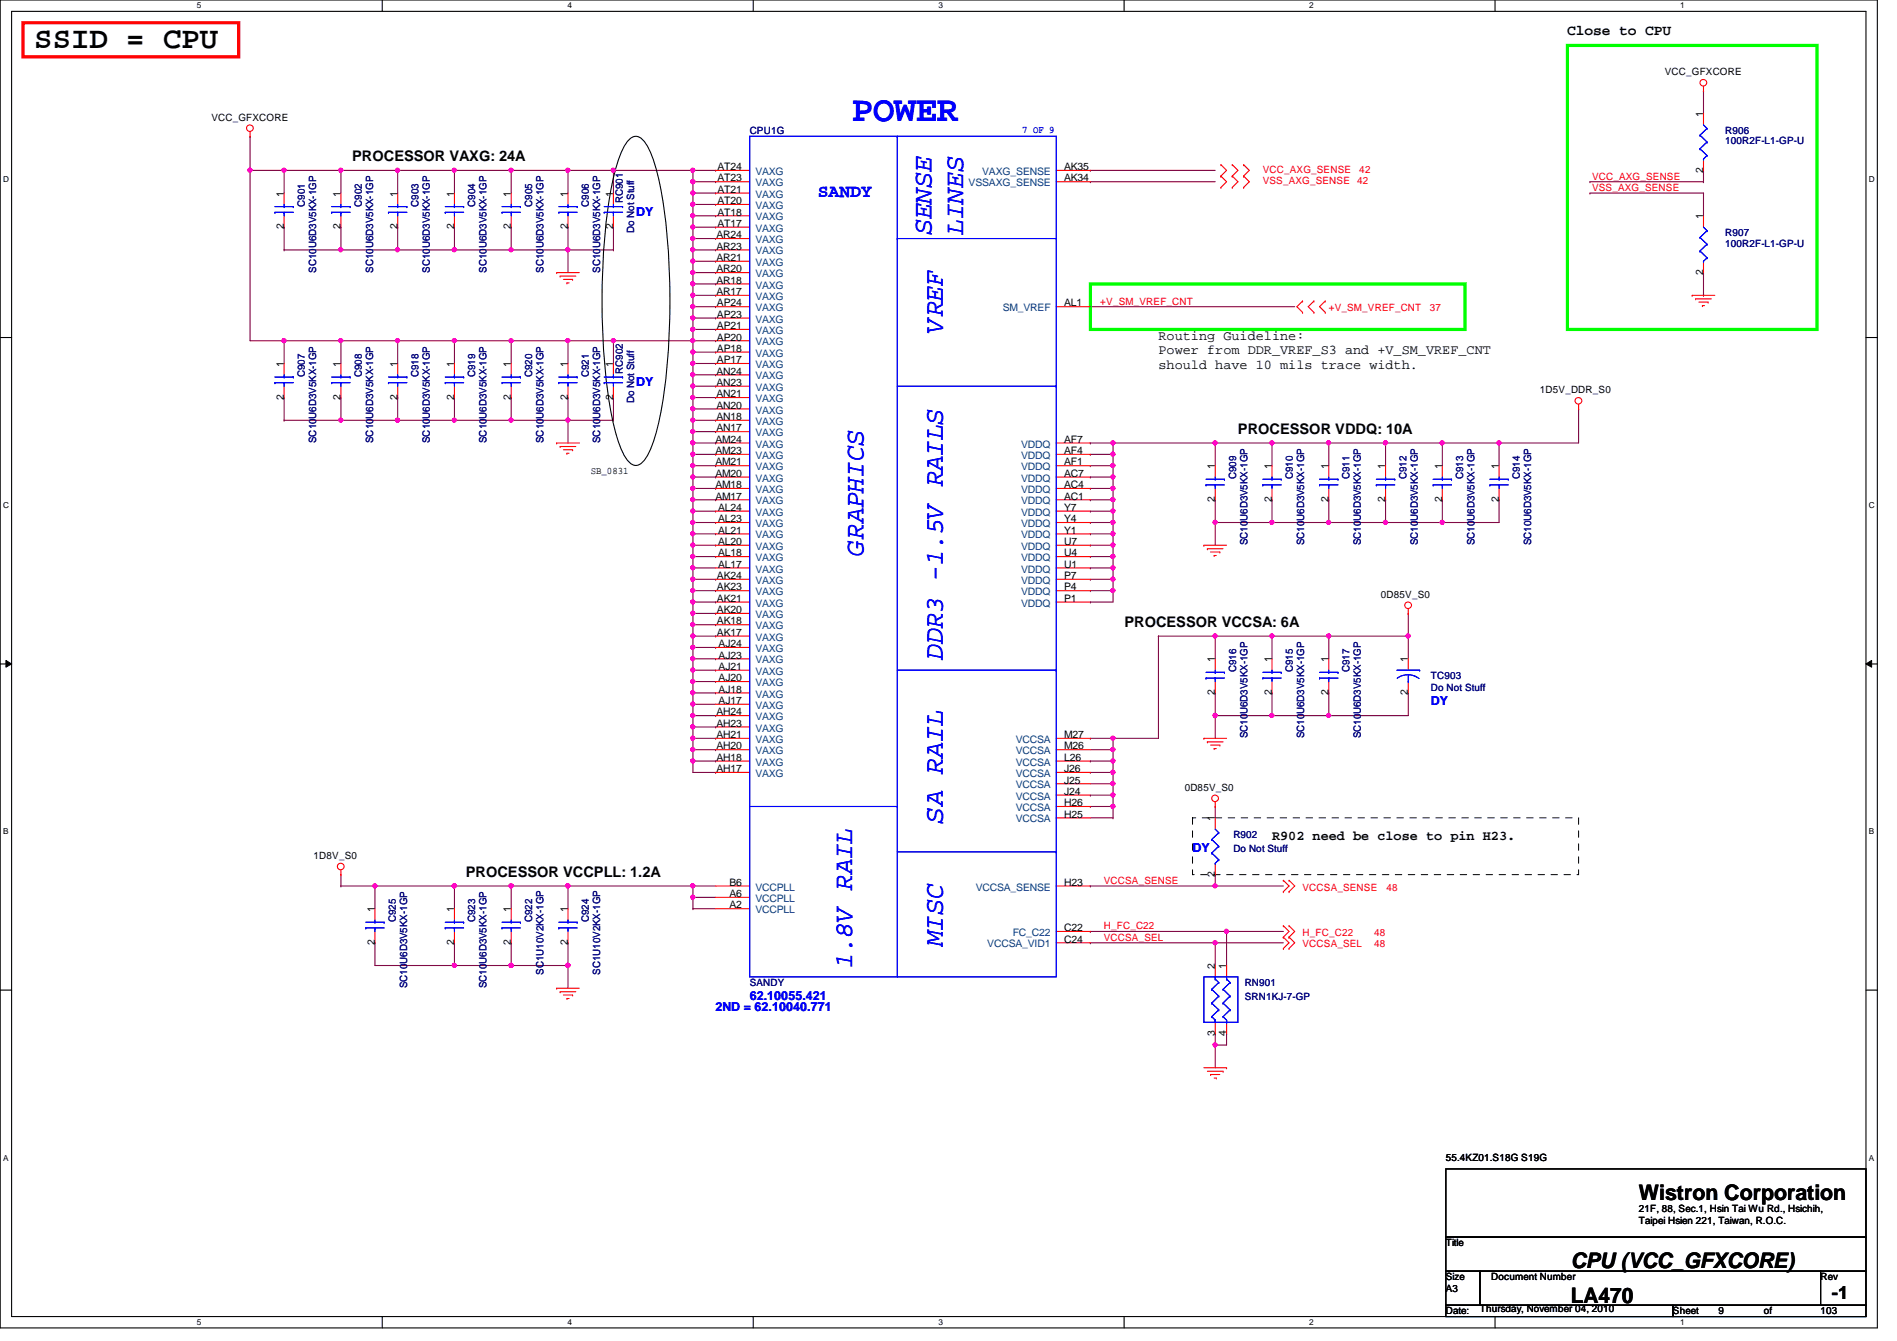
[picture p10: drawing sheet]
<svg xmlns="http://www.w3.org/2000/svg" width="297mm" height="210mm" viewBox="0 0 297 210" stroke-linecap="round" stroke-linejoin="round" font-family="sans-serif">
<defs><g id="words">
<text font-size="5.7" fill="#00f" x="133.4" y="18.9">POWER</text>
<text font-size="4.8" x="5.4" y="7.6">SSID = CPU</text>
<g font-size="4.2" fill="#00f">
<text x="145.9" y="36.8" transform="rotate(-90 145.9 36.8)">SENSE</text>
<text x="150.8" y="36.8" transform="rotate(-90 150.8 36.8)">LINES</text>
<text x="147.7" y="52.1" transform="rotate(-90 147.7 52.1)">VREF</text>
<text x="135.2" y="87" transform="rotate(-90 135.2 87)">GRAPHICS</text>
<text x="147.7" y="103.3" transform="rotate(-90 147.7 103.3)">DDR3 -1.5V RAILS</text>
<text x="147.7" y="128.9" transform="rotate(-90 147.7 128.9)">SA RAIL</text>
<text x="147.7" y="148.1" transform="rotate(-90 147.7 148.1)">MISC</text>
<text x="133.4" y="151.7" transform="rotate(-90 133.4 151.7)">1.8V RAIL</text>
</g>
<g font-size="3.3">
<text x="256.6" y="187.9">Wistron Corporation</text>
<text x="246" y="203.9">LA470</text>
<text x="246" y="198.5">CPU (VCC_GFXCORE)</text>
</g>
<text font-size="2.8" fill="#00f" x="128.1" y="30.8">SANDY</text>
<text font-size="2.8" x="286.8" y="203.4">-1</text>
<g font-size="2.3">
<text x="245.4" y="5.4">Close to CPU</text>
<text x="55.2" y="25.2">PROCESSOR VAXG: 24A</text>
<text x="193.8" y="67.9">PROCESSOR VDDQ: 10A</text>
<text x="176.1" y="98.1">PROCESSOR VCCSA: 6A</text>
<text x="72.9" y="137.2">PROCESSOR VCCPLL: 1.2A</text>
</g>
<g font-size="2.1">
<text x="181.4" y="53.2">Routing Guideline:</text>
<text x="181.4" y="55.5">Power from DDR_VREF_S3 and +V_SM_VREF_CNT</text>
<text x="181.4" y="57.7">should have 10 mils trace width.</text>
<text x="199.2" y="131.5">R902 need be close to pin H23.</text>
</g>
<g font-size="1.9" fill="#00f">
<text x="99.6" y="33.8">DY</text>
<text x="99.6" y="60.5">DY</text>
<text x="224.1" y="110.3">DY</text>
<text x="186.7" y="133.4">DY</text>
<text x="112.1" y="158.3">2ND = 62.10040.771</text>
<text x="117.4" y="156.5">62.10055.421</text>
</g>
<g font-size="1.6">
<text x="260.7" y="11.8">VCC_GFXCORE</text>
<text x="33.1" y="18.9">VCC_GFXCORE</text>
<text x="266.7" y="18.3" transform="rotate(-90 266.7 18.3)">1</text>
<text x="112.3" y="26.6">AT24</text>
<text x="112.3" y="28.4">AT23</text>
<text x="166.6" y="28.4">AK34</text>
<text x="166.6" y="26.6">AK35</text>
<text x="266.7" y="27" transform="rotate(-90 266.7 27)">2</text>
<text x="44.4" y="35.9" transform="rotate(-90 44.4 35.9)">2</text>
<text x="44.4" y="30.8" transform="rotate(-90 44.4 30.8)">1</text>
<text x="53.3" y="35.9" transform="rotate(-90 53.3 35.9)">2</text>
<text x="53.3" y="30.8" transform="rotate(-90 53.3 30.8)">1</text>
<text x="62.2" y="35.9" transform="rotate(-90 62.2 35.9)">2</text>
<text x="62.2" y="30.8" transform="rotate(-90 62.2 30.8)">1</text>
<text x="71.1" y="35.9" transform="rotate(-90 71.1 35.9)">2</text>
<text x="71.1" y="30.8" transform="rotate(-90 71.1 30.8)">1</text>
<text x="80" y="35.9" transform="rotate(-90 80 35.9)">2</text>
<text x="80" y="30.8" transform="rotate(-90 80 30.8)">1</text>
<text x="88.9" y="35.9" transform="rotate(-90 88.9 35.9)">2</text>
<text x="88.9" y="30.8" transform="rotate(-90 88.9 30.8)">1</text>
<text x="96" y="35.9" transform="rotate(-90 96 35.9)">2</text>
<text x="96" y="30.8" transform="rotate(-90 96 30.8)">1</text>
<text x="112.3" y="30.2">AT21</text>
<text x="112.3" y="32">AT20</text>
<text x="112.3" y="33.7">AT18</text>
<text x="112.3" y="35.5">AT17</text>
<text x="266.7" y="34.3" transform="rotate(-90 266.7 34.3)">1</text>
<text x="112.2" y="37.3">AR24</text>
<text x="112.2" y="39.1">AR23</text>
<text x="112.2" y="40.9">AR21</text>
<text x="112.2" y="42.6">AR20</text>
<text x="112.2" y="44.4">AR18</text>
<text x="112.2" y="46.2">AR17</text>
<text x="112.3" y="48">AP24</text>
<text x="166.6" y="48">AL1</text>
<text x="266.7" y="43" transform="rotate(-90 266.7 43)">2</text>
<text x="112.3" y="49.7">AP23</text>
<text x="112.3" y="51.5">AP21</text>
<text x="112.3" y="53.3">AP20</text>
<text x="44.4" y="57.4" transform="rotate(-90 44.4 57.4)">1</text>
<text x="53.3" y="57.4" transform="rotate(-90 53.3 57.4)">1</text>
<text x="62.2" y="57.4" transform="rotate(-90 62.2 57.4)">1</text>
<text x="71.1" y="57.4" transform="rotate(-90 71.1 57.4)">1</text>
<text x="80" y="57.4" transform="rotate(-90 80 57.4)">1</text>
<text x="88.9" y="57.4" transform="rotate(-90 88.9 57.4)">1</text>
<text x="96" y="57.4" transform="rotate(-90 96 57.4)">1</text>
<text x="112.2" y="58.6">AN24</text>
<text x="112.3" y="55.1">AP18</text>
<text x="112.3" y="56.9">AP17</text>
<text x="44.4" y="62.6" transform="rotate(-90 44.4 62.6)">2</text>
<text x="53.3" y="62.6" transform="rotate(-90 53.3 62.6)">2</text>
<text x="62.2" y="62.6" transform="rotate(-90 62.2 62.6)">2</text>
<text x="71.1" y="62.6" transform="rotate(-90 71.1 62.6)">2</text>
<text x="80" y="62.6" transform="rotate(-90 80 62.6)">2</text>
<text x="88.9" y="62.6" transform="rotate(-90 88.9 62.6)">2</text>
<text x="96" y="62.6" transform="rotate(-90 96 62.6)">2</text>
<text x="112.2" y="60.4">AN23</text>
<text x="112.2" y="62.2">AN21</text>
<text x="112.2" y="64">AN20</text>
<text x="112.2" y="65.7">AN18</text>
<text x="241.1" y="61.6">1D5V_DDR_S0</text>
<text x="112" y="69.3">AM24</text>
<text x="112" y="71.1">AM23</text>
<text x="112.2" y="67.5">AN17</text>
<text x="166.6" y="69.3">AF7</text>
<text x="166.6" y="71.1">AF4</text>
<text x="92.5" y="74.1">SB_0831</text>
<text x="112" y="72.9">AM21</text>
<text x="112" y="74.6">AM20</text>
<text x="112" y="76.4">AM18</text>
<text x="166.6" y="72.9">AF1</text>
<text x="166.6" y="74.6">AC7</text>
<text x="166.6" y="76.4">AC4</text>
<text x="190.2" y="73.4" transform="rotate(-90 190.2 73.4)">1</text>
<text x="199.1" y="73.4" transform="rotate(-90 199.1 73.4)">1</text>
<text x="208" y="73.4" transform="rotate(-90 208 73.4)">1</text>
<text x="216.9" y="73.4" transform="rotate(-90 216.9 73.4)">1</text>
<text x="225.8" y="73.4" transform="rotate(-90 225.8 73.4)">1</text>
<text x="234.7" y="73.4" transform="rotate(-90 234.7 73.4)">1</text>
<text x="112" y="78.2">AM17</text>
<text x="112.4" y="80">AL24</text>
<text x="112.4" y="81.7">AL23</text>
<text x="112.4" y="83.5">AL21</text>
<text x="166.6" y="78.2">AC1</text>
<text x="166.6" y="80">Y7</text>
<text x="166.6" y="81.7">Y4</text>
<text x="166.6" y="83.5">Y1</text>
<text x="190.2" y="78.6" transform="rotate(-90 190.2 78.6)">2</text>
<text x="199.1" y="78.6" transform="rotate(-90 199.1 78.6)">2</text>
<text x="208" y="78.6" transform="rotate(-90 208 78.6)">2</text>
<text x="216.9" y="78.6" transform="rotate(-90 216.9 78.6)">2</text>
<text x="225.8" y="78.6" transform="rotate(-90 225.8 78.6)">2</text>
<text x="234.7" y="78.6" transform="rotate(-90 234.7 78.6)">2</text>
<text x="112.4" y="85.3">AL20</text>
<text x="112.4" y="87.1">AL18</text>
<text x="112.4" y="88.9">AL17</text>
<text x="166.6" y="87.1">U4</text>
<text x="166.6" y="88.9">U1</text>
<text x="166.6" y="85.3">U7</text>
<text x="112.3" y="90.6">AK24</text>
<text x="112.3" y="92.4">AK23</text>
<text x="112.3" y="94.2">AK21</text>
<text x="112.3" y="96">AK20</text>
<text x="166.6" y="90.6">P7</text>
<text x="166.6" y="92.4">P4</text>
<text x="166.6" y="94.2">P1</text>
<text x="216.2" y="93.6">0D85V_S0</text>
<text x="112.3" y="97.7">AK18</text>
<text x="112.3" y="99.5">AK17</text>
<text x="112.5" y="101.3">AJ24</text>
<text x="112.5" y="103.1">AJ23</text>
<text x="112.5" y="104.9">AJ21</text>
<text x="112.5" y="106.6">AJ20</text>
<text x="190.2" y="103.7" transform="rotate(-90 190.2 103.7)">1</text>
<text x="199.1" y="103.7" transform="rotate(-90 199.1 103.7)">1</text>
<text x="208" y="103.7" transform="rotate(-90 208 103.7)">1</text>
<text x="220.5" y="103.7" transform="rotate(-90 220.5 103.7)">1</text>
<text x="112.2" y="112">AH24</text>
<text x="112.2" y="113.7">AH23</text>
<text x="112.5" y="108.4">AJ18</text>
<text x="112.5" y="110.2">AJ17</text>
<text x="190.2" y="108.8" transform="rotate(-90 190.2 108.8)">2</text>
<text x="199.1" y="108.8" transform="rotate(-90 199.1 108.8)">2</text>
<text x="208" y="108.8" transform="rotate(-90 208 108.8)">2</text>
<text x="220.5" y="108.8" transform="rotate(-90 220.5 108.8)">2</text>
<text x="112.2" y="115.5">AH21</text>
<text x="112.2" y="117.3">AH20</text>
<text x="112.2" y="119.1">AH18</text>
<text x="166.6" y="115.5">M27</text>
<text x="166.6" y="117.3">M26</text>
<text x="166.6" y="119.1">L26</text>
<text x="112.2" y="120.9">AH17</text>
<text x="166.6" y="120.9">J26</text>
<text x="166.6" y="122.6">J25</text>
<text x="166.6" y="124.4">J24</text>
<text x="185.5" y="123.8">0D85V_S0</text>
<text x="166.6" y="126.2">H26</text>
<text x="166.6" y="128">H25</text>
<text x="190.2" y="128.6" transform="rotate(-90 190.2 128.6)">1</text>
<text x="49.1" y="134.5">1D8V_S0</text>
<text x="190.2" y="137.2" transform="rotate(-90 190.2 137.2)">2</text>
<text x="58.7" y="142.8" transform="rotate(-90 58.7 142.8)">1</text>
<text x="71.1" y="142.8" transform="rotate(-90 71.1 142.8)">1</text>
<text x="80" y="142.8" transform="rotate(-90 80 142.8)">1</text>
<text x="88.9" y="142.8" transform="rotate(-90 88.9 142.8)">1</text>
<text x="114.2" y="138.6">B6</text>
<text x="114.2" y="140.4">A6</text>
<text x="114.2" y="142.2">A2</text>
<text x="166.6" y="138.6">H23</text>
<text x="58.7" y="147.9" transform="rotate(-90 58.7 147.9)">2</text>
<text x="71.1" y="147.9" transform="rotate(-90 71.1 147.9)">2</text>
<text x="80" y="147.9" transform="rotate(-90 80 147.9)">2</text>
<text x="88.9" y="147.9" transform="rotate(-90 88.9 147.9)">2</text>
<text x="166.6" y="147.5">C24</text>
<text x="166.6" y="145.8">C22</text>
<text x="190.2" y="151.7" transform="rotate(-90 190.2 151.7)">2</text>
<text x="192" y="151.7" transform="rotate(-90 192 151.7)">1</text>
<text x="190.2" y="162.1" transform="rotate(-90 190.2 162.1)">3</text>
<text x="192" y="162.1" transform="rotate(-90 192 162.1)">4</text>
<text x="226.4" y="181.7">55.4KZ01.S18G S19G</text>
<text x="256.6" y="189.7">21F, 88, Sec.1, Hsin Tai Wu Rd., Hsichih,</text>
<text x="256.6" y="191.6">Taipei Hsien 221, Taiwan, R.O.C.</text>
<text x="226.4" y="195.1">Title</text>
<text x="226.4" y="200.4">Size</text>
<text x="226.4" y="202.2">A3</text>
<text x="233.5" y="200.4">Document Number</text>
<text x="285.1" y="200.4">Rev</text>
<text x="226.4" y="205.7">Date:</text>
<text x="231.7" y="205.4">Thursday, November 04, 2010</text>
<text x="262" y="205.7">Sheet</text>
<text x="269.1" y="205.7">9</text>
<text x="276.2" y="205.7">of</text>
<text x="285.1" y="205.7">103</text>
</g>
<g font-size="1.6" fill="#000080">
<text x="117.4" y="21">CPU1G</text>
<text x="270.1" y="21">R906</text>
<text x="270.1" y="22.6">100R2F-L1-GP-U</text>
<text x="47.7" y="32.3" transform="rotate(-90 47.7 32.3)">C901</text>
<text x="56.6" y="32.3" transform="rotate(-90 56.6 32.3)">C902</text>
<text x="65.5" y="32.3" transform="rotate(-90 65.5 32.3)">C903</text>
<text x="74.4" y="32.3" transform="rotate(-90 74.4 32.3)">C904</text>
<text x="83.3" y="32.3" transform="rotate(-90 83.3 32.3)">C905</text>
<text x="92.2" y="32.3" transform="rotate(-90 92.2 32.3)">C906</text>
<text x="97.5" y="31.8" transform="rotate(-90 97.5 31.8)">RC901</text>
<text x="99.3" y="36.4" transform="rotate(-90 99.3 36.4)">Do Not Stuff</text>
<text x="270.1" y="37">R907</text>
<text x="270.1" y="38.6">100R2F-L1-GP-U</text>
<text x="49.5" y="42.7" transform="rotate(-90 49.5 42.7)">SC10U6D3V5KX-1GP</text>
<text x="58.4" y="42.7" transform="rotate(-90 58.4 42.7)">SC10U6D3V5KX-1GP</text>
<text x="67.3" y="42.7" transform="rotate(-90 67.3 42.7)">SC10U6D3V5KX-1GP</text>
<text x="76.2" y="42.7" transform="rotate(-90 76.2 42.7)">SC10U6D3V5KX-1GP</text>
<text x="85.1" y="42.7" transform="rotate(-90 85.1 42.7)">SC10U6D3V5KX-1GP</text>
<text x="94" y="42.7" transform="rotate(-90 94 42.7)">SC10U6D3V5KX-1GP</text>
<text x="47.7" y="59" transform="rotate(-90 47.7 59)">C907</text>
<text x="56.6" y="59" transform="rotate(-90 56.6 59)">C908</text>
<text x="65.5" y="59" transform="rotate(-90 65.5 59)">C918</text>
<text x="74.4" y="59" transform="rotate(-90 74.4 59)">C919</text>
<text x="83.3" y="59" transform="rotate(-90 83.3 59)">C920</text>
<text x="92.2" y="59" transform="rotate(-90 92.2 59)">C921</text>
<text x="97.5" y="58.5" transform="rotate(-90 97.5 58.5)">RC902</text>
<text x="99.3" y="63.1" transform="rotate(-90 99.3 63.1)">Do Not Stuff</text>
<text x="49.5" y="69.3" transform="rotate(-90 49.5 69.3)">SC10U6D3V5KX-1GP</text>
<text x="58.4" y="69.3" transform="rotate(-90 58.4 69.3)">SC10U6D3V5KX-1GP</text>
<text x="67.3" y="69.3" transform="rotate(-90 67.3 69.3)">SC10U6D3V5KX-1GP</text>
<text x="76.2" y="69.3" transform="rotate(-90 76.2 69.3)">SC10U6D3V5KX-1GP</text>
<text x="85.1" y="69.3" transform="rotate(-90 85.1 69.3)">SC10U6D3V5KX-1GP</text>
<text x="94" y="69.3" transform="rotate(-90 94 69.3)">SC10U6D3V5KX-1GP</text>
<text x="193.5" y="75" transform="rotate(-90 193.5 75)">C909</text>
<text x="202.4" y="75" transform="rotate(-90 202.4 75)">C910</text>
<text x="211.3" y="75" transform="rotate(-90 211.3 75)">C911</text>
<text x="220.2" y="75" transform="rotate(-90 220.2 75)">C912</text>
<text x="229.1" y="75" transform="rotate(-90 229.1 75)">C913</text>
<text x="238" y="75" transform="rotate(-90 238 75)">C914</text>
<text x="195.3" y="85.3" transform="rotate(-90 195.3 85.3)">SC10U6D3V5KX-1GP</text>
<text x="204.2" y="85.3" transform="rotate(-90 204.2 85.3)">SC10U6D3V5KX-1GP</text>
<text x="213.1" y="85.3" transform="rotate(-90 213.1 85.3)">SC10U6D3V5KX-1GP</text>
<text x="222" y="85.3" transform="rotate(-90 222 85.3)">SC10U6D3V5KX-1GP</text>
<text x="230.9" y="85.3" transform="rotate(-90 230.9 85.3)">SC10U6D3V5KX-1GP</text>
<text x="239.8" y="85.3" transform="rotate(-90 239.8 85.3)">SC10U6D3V5KX-1GP</text>
<text x="193.5" y="105.2" transform="rotate(-90 193.5 105.2)">C916</text>
<text x="202.4" y="105.2" transform="rotate(-90 202.4 105.2)">C915</text>
<text x="211.3" y="105.2" transform="rotate(-90 211.3 105.2)">C917</text>
<text x="224.1" y="106.3">TC903</text>
<text x="224.1" y="108.1">Do Not Stuff</text>
<text x="195.3" y="115.6" transform="rotate(-90 195.3 115.6)">SC10U6D3V5KX-1GP</text>
<text x="204.2" y="115.6" transform="rotate(-90 204.2 115.6)">SC10U6D3V5KX-1GP</text>
<text x="213.1" y="115.6" transform="rotate(-90 213.1 115.6)">SC10U6D3V5KX-1GP</text>
<text x="193.1" y="131.2">R902</text>
<text x="193.1" y="133.3">Do Not Stuff</text>
<text x="62" y="144.4" transform="rotate(-90 62 144.4)">C925</text>
<text x="74.4" y="144.4" transform="rotate(-90 74.4 144.4)">C923</text>
<text x="83.3" y="144.4" transform="rotate(-90 83.3 144.4)">C922</text>
<text x="92.2" y="144.4" transform="rotate(-90 92.2 144.4)">C924</text>
<text x="63.8" y="154.7" transform="rotate(-90 63.8 154.7)">SC10U6D3V5KX-1GP</text>
<text x="76.2" y="154.7" transform="rotate(-90 76.2 154.7)">SC10U6D3V5KX-1GP</text>
<text x="85.1" y="152.6" transform="rotate(-90 85.1 152.6)">SC1U10V2KX-1GP</text>
<text x="94" y="152.6" transform="rotate(-90 94 152.6)">SC1U10V2KX-1GP</text>
<text x="117.4" y="154.3">SANDY</text>
<text x="194.9" y="154.3">RN901</text>
<text x="194.9" y="156.5">SRN1KJ-7-GP</text>
</g>
<text font-size="1.6" fill="#00f" x="160.1" y="20.8">7 OF 9</text>
<g font-size="1.6" fill="#004080">
<text x="118.3" y="27.4">VAXG</text>
<text x="118.3" y="29.2">VAXG</text>
<text x="151.7" y="29.2">VSSAXG_SENSE</text>
<text x="153.8" y="27.4">VAXG_SENSE</text>
<text x="118.3" y="30.9">VAXG</text>
<text x="118.3" y="32.7">VAXG</text>
<text x="118.3" y="34.5">VAXG</text>
<text x="118.3" y="36.3">VAXG</text>
<text x="118.3" y="38.1">VAXG</text>
<text x="118.3" y="39.8">VAXG</text>
<text x="118.3" y="41.6">VAXG</text>
<text x="118.3" y="43.4">VAXG</text>
<text x="118.3" y="45.2">VAXG</text>
<text x="118.3" y="46.9">VAXG</text>
<text x="118.3" y="48.7">VAXG</text>
<text x="118.3" y="50.5">VAXG</text>
<text x="118.3" y="52.3">VAXG</text>
<text x="157" y="48.7">SM_VREF</text>
<text x="118.3" y="54.1">VAXG</text>
<text x="118.3" y="55.8">VAXG</text>
<text x="118.3" y="57.6">VAXG</text>
<text x="118.3" y="59.4">VAXG</text>
<text x="118.3" y="61.2">VAXG</text>
<text x="118.3" y="62.9">VAXG</text>
<text x="118.3" y="64.7">VAXG</text>
<text x="118.3" y="66.5">VAXG</text>
<text x="118.3" y="68.3">VAXG</text>
<text x="118.3" y="70.1">VAXG</text>
<text x="118.3" y="71.8">VAXG</text>
<text x="159.9" y="70.1">VDDQ</text>
<text x="159.9" y="71.8">VDDQ</text>
<text x="118.3" y="73.6">VAXG</text>
<text x="118.3" y="75.4">VAXG</text>
<text x="118.3" y="77.2">VAXG</text>
<text x="159.9" y="73.6">VDDQ</text>
<text x="159.9" y="75.4">VDDQ</text>
<text x="159.9" y="77.2">VDDQ</text>
<text x="118.3" y="79">VAXG</text>
<text x="118.3" y="80.7">VAXG</text>
<text x="118.3" y="82.5">VAXG</text>
<text x="159.9" y="79">VDDQ</text>
<text x="159.9" y="80.7">VDDQ</text>
<text x="159.9" y="82.5">VDDQ</text>
<text x="118.3" y="84.3">VAXG</text>
<text x="118.3" y="86.1">VAXG</text>
<text x="118.3" y="87.8">VAXG</text>
<text x="118.3" y="89.6">VAXG</text>
<text x="159.9" y="87.8">VDDQ</text>
<text x="159.9" y="89.6">VDDQ</text>
<text x="159.9" y="84.3">VDDQ</text>
<text x="159.9" y="86.1">VDDQ</text>
<text x="118.3" y="91.4">VAXG</text>
<text x="118.3" y="93.2">VAXG</text>
<text x="118.3" y="95">VAXG</text>
<text x="159.9" y="91.4">VDDQ</text>
<text x="159.9" y="93.2">VDDQ</text>
<text x="159.9" y="95">VDDQ</text>
<text x="118.3" y="96.7">VAXG</text>
<text x="118.3" y="98.5">VAXG</text>
<text x="118.3" y="100.3">VAXG</text>
<text x="118.3" y="102.1">VAXG</text>
<text x="118.3" y="103.8">VAXG</text>
<text x="118.3" y="105.6">VAXG</text>
<text x="118.3" y="107.4">VAXG</text>
<text x="118.3" y="109.2">VAXG</text>
<text x="118.3" y="111">VAXG</text>
<text x="118.3" y="112.7">VAXG</text>
<text x="118.3" y="114.5">VAXG</text>
<text x="118.3" y="116.3">VAXG</text>
<text x="118.3" y="118.1">VAXG</text>
<text x="118.3" y="119.8">VAXG</text>
<text x="159" y="116.3">VCCSA</text>
<text x="159" y="118.1">VCCSA</text>
<text x="159" y="119.8">VCCSA</text>
<text x="118.3" y="121.6">VAXG</text>
<text x="159" y="121.6">VCCSA</text>
<text x="159" y="123.4">VCCSA</text>
<text x="159" y="125.2">VCCSA</text>
<text x="159" y="127">VCCSA</text>
<text x="159" y="128.7">VCCSA</text>
<text x="118.3" y="139.4">VCCPLL</text>
<text x="118.3" y="141.2">VCCPLL</text>
<text x="118.3" y="143">VCCPLL</text>
<text x="152.8" y="139.4">VCCSA_SENSE</text>
<text x="154.6" y="148.3">VCCSA_VID1</text>
<text x="158.6" y="146.5">FC_C22</text>
</g>
<g font-size="1.6" fill="#f00">
<text x="197.7" y="27.1">VCC_AXG_SENSE</text>
<text x="197.7" y="28.8">VSS_AXG_SENSE</text>
<text x="212.5" y="28.8">42</text>
<text x="212.8" y="27.1">42</text>
<text x="249.3" y="28.1">VCC_AXG_SENSE</text>
<text x="249.3" y="29.9">VSS_AXG_SENSE</text>
<text x="172.3" y="47.7">+V_SM_VREF_CNT</text>
<text x="208.1" y="48.7">+V_SM_VREF_CNT</text>
<text x="223.9" y="48.7">37</text>
<text x="172.8" y="138.3">VCCSA_SENSE</text>
<text x="204" y="139.4">VCCSA_SENSE</text>
<text x="217.1" y="139.4">48</text>
<text x="172.8" y="147.2">VCCSA_SEL</text>
<text x="172.8" y="145.5">H_FC_C22</text>
<text x="204" y="148.3">VCCSA_SEL</text>
<text x="204" y="146.5">H_FC_C22</text>
<text x="215.2" y="148.3">48</text>
<text x="215.2" y="146.5">48</text>
</g>
<g font-size="1.3">
<text x="30.8" y="1.3">5</text>
<text x="88.9" y="1.3">4</text>
<text x="146.9" y="1.3">3</text>
<text x="205" y="1.3">2</text>
<text x="263.1" y="1.3">1</text>
<text x=".5" y="28.4">D</text>
<text x="292.6" y="28.4">D</text>
<text x=".5" y="79.5">C</text>
<text x="292.6" y="79.5">C</text>
<text x=".5" y="130.6">B</text>
<text x="292.6" y="130.6">B</text>
<text x=".5" y="181.7">A</text>
<text x="292.6" y="181.7">A</text>
<text x="30.8" y="207.4">5</text>
<text x="88.9" y="207.4">4</text>
<text x="146.9" y="207.4">3</text>
<text x="205" y="207.4">2</text>
<text x="263.1" y="207.4">1</text>
</g>
</g></defs>
<path d="M0 0h294v207.9h-294zM1.8 1.8h290.4v204.3h-290.4z" fill="none" stroke="#000" stroke-width=".17"/>
<g fill="#fff">
<path d="M30.8 .2h.7v1.4h-.7z"/>
<path d="M30.8 206.2h.7v1.4h-.7z"/>
</g>
<path d="M59.9 0v1.8M59.9 206.1v1.8" fill="none" stroke="#000" stroke-width=".17"/>
<g fill="#fff">
<path d="M88.9 .2h.6v1.4h-.6z"/>
<path d="M88.9 206.2h.6v1.4h-.6z"/>
</g>
<path d="M117.9 0v1.8M117.9 206.1v1.8" fill="none" stroke="#000" stroke-width=".17"/>
<g fill="#fff">
<path d="M146.9 .2h.7v1.4h-.7z"/>
<path d="M146.9 206.2h.7v1.4h-.7z"/>
</g>
<path d="M176 0v1.8M176 206.1v1.8" fill="none" stroke="#000" stroke-width=".17"/>
<g fill="#fff">
<path d="M205 .2h.7v1.4h-.7z"/>
<path d="M205 206.2h.7v1.4h-.7z"/>
</g>
<path d="M234.1 0v1.8M234.1 206.1v1.8" fill="none" stroke="#000" stroke-width=".17"/>
<g fill="#fff">
<path d="M263.1 .2h.7v1.4h-.7z"/>
<path d="M263.1 206.2h.7v1.4h-.7z"/>
<path d="M.5 27.3h.9v1.4h-.9z"/>
<path d="M292.6 27.3h.9v1.4h-.9z"/>
<path d="M.5 78.4h.9v1.4h-.9z"/>
<path d="M292.6 78.4h.9v1.4h-.9z"/>
</g>
<path d="M0 52.8h1.8M292.2 52.8h1.8" fill="none" stroke="#000" stroke-width=".17"/>
<g fill="#fff">
<path d="M.5 129.5h.8v1.4h-.8z"/>
<path d="M292.6 129.5h.9v1.4h-.9z"/>
</g>
<path d="M0 103.9h1.8M292.2 103.9h1.8" fill="none" stroke="#000" stroke-width=".17"/>
<path d="M.9 103.4l.9 .5-.9 .5zM292.2 103.9l.9-.5v1z" fill="#000"/>
<path d="M.9 103.4l.9 .5-.9 .5zM292.2 103.9l.9-.5v1z" fill="none" stroke="#000" stroke-width=".16"/>
<g fill="#fff">
<path d="M.5 180.5h.8v1.4h-.8z"/>
<path d="M292.6 180.5h.9v1.4h-.9z"/>
</g>
<path d="M0 155h1.8M292.2 155h1.8" fill="none" stroke="#000" stroke-width=".17"/>
<path d="M170.7 69.3h.1M170.7 69.3h3.6M190.3 69.3h.1M190.3 69.3h8.9M190.3 69.3v3.6" fill="none" stroke="#800040" stroke-width=".17"/>
<circle cx="190.3" cy="69.3" r=".32" fill="#f0f"/>
<circle cx="190.3" cy="69.3" r=".32" fill="none" stroke="#f0f" stroke-width=".17"/>
<path d="M199.2 69.3h.1M199.2 69.3v3.6M199.2 69.3h8.9" fill="none" stroke="#800040" stroke-width=".17"/>
<circle cx="199.2" cy="69.3" r=".32" fill="#f0f"/>
<circle cx="199.2" cy="69.3" r=".32" fill="none" stroke="#f0f" stroke-width=".17"/>
<path d="M208.1 69.3h.1M208.1 69.3v3.6M208.1 69.3h8.9" fill="none" stroke="#800040" stroke-width=".17"/>
<circle cx="208" cy="69.3" r=".32" fill="#f0f"/>
<circle cx="208" cy="69.3" r=".32" fill="none" stroke="#f0f" stroke-width=".17"/>
<path d="M217 69.3h.1M217 69.3v3.6M217 69.3h8.8" fill="none" stroke="#800040" stroke-width=".17"/>
<circle cx="216.9" cy="69.3" r=".32" fill="#f0f"/>
<circle cx="216.9" cy="69.3" r=".32" fill="none" stroke="#f0f" stroke-width=".17"/>
<path d="M217 81.8h.1M217 81.8h8.8" fill="none" stroke="#800040" stroke-width=".17"/>
<circle cx="225.8" cy="81.8" r=".32" fill="#f0f"/>
<circle cx="225.8" cy="81.8" r=".32" fill="none" stroke="#f0f" stroke-width=".17"/>
<circle cx="216.9" cy="81.8" r=".32" fill="#f0f"/>
<circle cx="216.9" cy="81.8" r=".32" fill="none" stroke="#f0f" stroke-width=".17"/>
<path d="M199.2 78.2h.1M199.2 78.2v3.6h-8.9M190.3 81.8h.1M190.3 81.8v3.5" fill="none" stroke="#800040" stroke-width=".17"/>
<circle cx="190.3" cy="81.8" r=".32" fill="#f0f"/>
<circle cx="190.3" cy="81.8" r=".32" fill="none" stroke="#f0f" stroke-width=".17"/>
<path d="M208.1 78.2h.1M208.1 78.2v3.6M217 78.2h.1M217 78.2v3.6h-8.9M208.1 81.8h.1" fill="none" stroke="#800040" stroke-width=".17"/>
<circle cx="208" cy="81.8" r=".32" fill="#f0f"/>
<circle cx="208" cy="81.8" r=".32" fill="none" stroke="#f0f" stroke-width=".17"/>
<path d="M170.7 71.1h.1M174.3 69.3h.1M174.3 69.3v1.8h-3.6" fill="none" stroke="#800040" stroke-width=".17"/>
<circle cx="174.3" cy="69.3" r=".32" fill="#f0f"/>
<circle cx="174.3" cy="69.3" r=".32" fill="none" stroke="#f0f" stroke-width=".17"/>
<path d="M170.7 72.9h.1M174.3 71.1h.1M174.3 71.1v1.8h-3.6" fill="none" stroke="#800040" stroke-width=".17"/>
<circle cx="174.3" cy="71.1" r=".32" fill="#f0f"/>
<circle cx="174.3" cy="71.1" r=".32" fill="none" stroke="#f0f" stroke-width=".17"/>
<path d="M170.7 74.7h.1M174.3 72.9h.1M174.3 72.9v1.8h-3.6" fill="none" stroke="#800040" stroke-width=".17"/>
<circle cx="174.3" cy="72.9" r=".32" fill="#f0f"/>
<circle cx="174.3" cy="72.9" r=".32" fill="none" stroke="#f0f" stroke-width=".17"/>
<path d="M170.7 76.5h.1M174.3 74.7h.1M174.3 74.7v1.8h-3.6" fill="none" stroke="#800040" stroke-width=".17"/>
<circle cx="174.3" cy="74.6" r=".32" fill="#f0f"/>
<circle cx="174.3" cy="74.6" r=".32" fill="none" stroke="#f0f" stroke-width=".17"/>
<path d="M170.7 78.2h.1M174.3 76.5h.1M174.3 76.5v1.7h-3.6" fill="none" stroke="#800040" stroke-width=".17"/>
<circle cx="174.3" cy="76.4" r=".32" fill="#f0f"/>
<circle cx="174.3" cy="76.4" r=".32" fill="none" stroke="#f0f" stroke-width=".17"/>
<path d="M174.3 78.2h.1M174.3 78.2v1.8h-3.6M170.7 80h.1" fill="none" stroke="#800040" stroke-width=".17"/>
<circle cx="174.3" cy="78.2" r=".32" fill="#f0f"/>
<circle cx="174.3" cy="78.2" r=".32" fill="none" stroke="#f0f" stroke-width=".17"/>
<g fill="none" stroke="#800040" stroke-width=".17">
<path d="M170.7 85.3h.1M170.7 87.1h.1M170.7 88.9h.1M170.7 90.7h.1M170.7 92.5h.1M170.7 81.8h.1M170.7 83.6h.1M170.7 85.3h3.6M170.7 87.1h3.6M170.7 88.9h3.6M170.7 90.7h3.6M170.7 92.5h3.6"/>
<path d="M170.7 83.6h3.6M174.3 80h.1M174.3 80v1.8h-3.6"/>
</g>
<circle cx="174.3" cy="80" r=".32" fill="#f0f"/>
<circle cx="174.3" cy="80" r=".32" fill="none" stroke="#f0f" stroke-width=".17"/>
<path d="M174.3 83.6h.1M174.3 83.6v1.7" fill="none" stroke="#800040" stroke-width=".17"/>
<circle cx="174.3" cy="83.5" r=".32" fill="#f0f"/>
<circle cx="174.3" cy="83.5" r=".32" fill="none" stroke="#f0f" stroke-width=".17"/>
<path d="M174.3 81.8h.1M174.3 81.8v1.8" fill="none" stroke="#800040" stroke-width=".17"/>
<circle cx="174.3" cy="81.8" r=".32" fill="#f0f"/>
<circle cx="174.3" cy="81.8" r=".32" fill="none" stroke="#f0f" stroke-width=".17"/>
<path d="M174.3 87.1h.1M174.3 87.1v1.8" fill="none" stroke="#800040" stroke-width=".17"/>
<circle cx="174.3" cy="87.1" r=".32" fill="#f0f"/>
<circle cx="174.3" cy="87.1" r=".32" fill="none" stroke="#f0f" stroke-width=".17"/>
<path d="M174.3 85.3h.1M174.3 85.3v1.8" fill="none" stroke="#800040" stroke-width=".17"/>
<circle cx="174.3" cy="85.3" r=".32" fill="#f0f"/>
<circle cx="174.3" cy="85.3" r=".32" fill="none" stroke="#f0f" stroke-width=".17"/>
<path d="M174.3 90.7h.1M174.3 90.7v1.8" fill="none" stroke="#800040" stroke-width=".17"/>
<circle cx="174.3" cy="90.7" r=".32" fill="#f0f"/>
<circle cx="174.3" cy="90.7" r=".32" fill="none" stroke="#f0f" stroke-width=".17"/>
<path d="M174.3 88.9h.1M174.3 88.9v1.8" fill="none" stroke="#800040" stroke-width=".17"/>
<circle cx="174.3" cy="88.9" r=".32" fill="#f0f"/>
<circle cx="174.3" cy="88.9" r=".32" fill="none" stroke="#f0f" stroke-width=".17"/>
<path d="M170.7 94.2h.1M174.3 92.5h.1M174.3 92.5v1.7h-3.6" fill="none" stroke="#800040" stroke-width=".17"/>
<circle cx="174.3" cy="92.4" r=".32" fill="#f0f"/>
<circle cx="174.3" cy="92.4" r=".32" fill="none" stroke="#f0f" stroke-width=".17"/>
<path d="M174.3 69.3h.1M174.3 69.3h16M225.8 69.3h.1M225.8 69.3h8.9" fill="none" stroke="#800040" stroke-width=".17"/>
<circle cx="225.8" cy="69.3" r=".32" fill="#f0f"/>
<circle cx="225.8" cy="69.3" r=".32" fill="none" stroke="#f0f" stroke-width=".17"/>
<g fill="none" stroke="#800040" stroke-width=".17">
<path d="M170.7 26.7h.1M170.7 28.4h.1M170.7 26.7h19.6M170.7 28.4h19.6M190.3 78.2h.1M190.3 78.2v3.6M225.8 69.3h.1M225.8 69.3v3.6M234.7 69.3h.1M234.7 69.3v3.6M247.2 64h.1M247.2 64v5.3"/>
<path d="M199.2 81.8h.1M199.2 81.8h8.9"/>
</g>
<circle cx="199.2" cy="81.8" r=".32" fill="#f0f"/>
<circle cx="199.2" cy="81.8" r=".32" fill="none" stroke="#f0f" stroke-width=".17"/>
<path d="M225.8 78.2h.1M225.8 78.2v3.6M234.7 78.2h.1M234.7 78.2v3.6h-8.9M108.5 80h.1M108.5 80h3.6M108.5 80v1.8M112.1 80h.1M225.8 81.8h.1" fill="none" stroke="#800040" stroke-width=".17"/>
<circle cx="108.5" cy="80" r=".32" fill="#f0f"/>
<circle cx="108.5" cy="80" r=".32" fill="none" stroke="#f0f" stroke-width=".17"/>
<path d="M108.5 67.6h.1M108.5 67.6h3.6M108.5 67.6v1.7M112.1 67.6h.1" fill="none" stroke="#800040" stroke-width=".17"/>
<circle cx="108.5" cy="67.5" r=".32" fill="#f0f"/>
<circle cx="108.5" cy="67.5" r=".32" fill="none" stroke="#f0f" stroke-width=".17"/>
<path d="M88.9 39.1h.1M88.9 39.1v3.6" fill="none" stroke="#800040" stroke-width=".17"/>
<circle cx="88.9" cy="39.1" r=".32" fill="#f0f"/>
<circle cx="88.9" cy="39.1" r=".32" fill="none" stroke="#f0f" stroke-width=".17"/>
<path d="M39.2 21.3h.1M39.2 21.3v5.4" fill="none" stroke="#800040" stroke-width=".17"/>
<circle cx="39.1" cy="26.6" r=".32" fill="#f0f"/>
<circle cx="39.1" cy="26.6" r=".32" fill="none" stroke="#f0f" stroke-width=".17"/>
<path d="M53.4 26.7h.1M53.4 26.7h8.9M62.3 26.7h.1M62.3 26.7v3.5" fill="none" stroke="#800040" stroke-width=".17"/>
<circle cx="53.4" cy="26.6" r=".32" fill="#f0f"/>
<circle cx="53.4" cy="26.6" r=".32" fill="none" stroke="#f0f" stroke-width=".17"/>
<path d="M62.3 26.7h.1M62.3 26.7h8.9M71.2 26.7h.1M71.2 26.7v3.5" fill="none" stroke="#800040" stroke-width=".17"/>
<circle cx="62.2" cy="26.6" r=".32" fill="#f0f"/>
<circle cx="62.2" cy="26.6" r=".32" fill="none" stroke="#f0f" stroke-width=".17"/>
<path d="M80 26.7h.1M80 26.7h8.9M88.9 35.6h.1M88.9 26.7h.1M88.9 26.7v3.5M88.9 35.6v3.5" fill="none" stroke="#800040" stroke-width=".17"/>
<circle cx="80" cy="26.6" r=".32" fill="#f0f"/>
<circle cx="80" cy="26.6" r=".32" fill="none" stroke="#f0f" stroke-width=".17"/>
<path d="M44.5 39.1h.1M44.5 39.1h8.9M62.3 39.1h.1M62.3 39.1h8.9" fill="none" stroke="#800040" stroke-width=".17"/>
<circle cx="62.2" cy="39.1" r=".32" fill="#f0f"/>
<circle cx="62.2" cy="39.1" r=".32" fill="none" stroke="#f0f" stroke-width=".17"/>
<path d="M71.2 39.1h.1M71.2 39.1h8.8" fill="none" stroke="#800040" stroke-width=".17"/>
<circle cx="71.1" cy="39.1" r=".32" fill="#f0f"/>
<circle cx="71.1" cy="39.1" r=".32" fill="none" stroke="#f0f" stroke-width=".17"/>
<path d="M53.4 39.1h.1M53.4 39.1h8.9" fill="none" stroke="#800040" stroke-width=".17"/>
<circle cx="53.4" cy="39.1" r=".32" fill="#f0f"/>
<circle cx="53.4" cy="39.1" r=".32" fill="none" stroke="#f0f" stroke-width=".17"/>
<path d="M80 39.1h.1M80 39.1h8.9" fill="none" stroke="#800040" stroke-width=".17"/>
<circle cx="80" cy="39.1" r=".32" fill="#f0f"/>
<circle cx="80" cy="39.1" r=".32" fill="none" stroke="#f0f" stroke-width=".17"/>
<path d="M80 35.6h.1M80 35.6v3.5M108.5 78.2h.1M108.5 78.2h3.6M108.5 78.2v1.8M112.1 78.2h.1" fill="none" stroke="#800040" stroke-width=".17"/>
<circle cx="108.5" cy="78.2" r=".32" fill="#f0f"/>
<circle cx="108.5" cy="78.2" r=".32" fill="none" stroke="#f0f" stroke-width=".17"/>
<path d="M71.2 26.7h.1M71.2 26.7h8.8M80 26.7h.1M80 26.7v3.5" fill="none" stroke="#800040" stroke-width=".17"/>
<circle cx="71.1" cy="26.6" r=".32" fill="#f0f"/>
<circle cx="71.1" cy="26.6" r=".32" fill="none" stroke="#f0f" stroke-width=".17"/>
<path d="M44.5 35.6h.1M44.5 26.7h.1M44.5 26.7v3.5M44.5 35.6v3.5M53.4 35.6h.1M53.4 35.6v3.5M62.3 35.6h.1M62.3 35.6v3.5M71.2 35.6h.1M71.2 35.6v3.5" fill="none" stroke="#800040" stroke-width=".17"/>
<circle cx="44.5" cy="26.6" r=".32" fill="#f0f"/>
<circle cx="44.5" cy="26.6" r=".32" fill="none" stroke="#f0f" stroke-width=".17"/>
<path d="M44.5 26.7h.1M44.5 26.7h8.9M53.4 26.7h.1M53.4 26.7v3.5M108.5 26.7h.1M108.5 26.7v1.7" fill="none" stroke="#800040" stroke-width=".17"/>
<circle cx="108.5" cy="28.4" r=".32" fill="#f0f"/>
<circle cx="108.5" cy="28.4" r=".32" fill="none" stroke="#f0f" stroke-width=".17"/>
<circle cx="108.5" cy="26.6" r=".32" fill="#f0f"/>
<circle cx="108.5" cy="26.6" r=".32" fill="none" stroke="#f0f" stroke-width=".17"/>
<path d="M108.5 88.9h.1M108.5 88.9h3.6" fill="none" stroke="#800040" stroke-width=".17"/>
<circle cx="108.5" cy="88.9" r=".32" fill="#f0f"/>
<circle cx="108.5" cy="88.9" r=".32" fill="none" stroke="#f0f" stroke-width=".17"/>
<path d="M108.5 65.8h.1M108.5 65.8h3.6M108.5 65.8v1.8M112.1 65.8h.1" fill="none" stroke="#800040" stroke-width=".17"/>
<circle cx="108.5" cy="65.8" r=".32" fill="#f0f"/>
<circle cx="108.5" cy="65.8" r=".32" fill="none" stroke="#f0f" stroke-width=".17"/>
<path d="M108.5 76.5h.1M108.5 76.5h3.6M108.5 76.5v1.7M112.1 76.5h.1" fill="none" stroke="#800040" stroke-width=".17"/>
<circle cx="108.5" cy="76.4" r=".32" fill="#f0f"/>
<circle cx="108.5" cy="76.4" r=".32" fill="none" stroke="#f0f" stroke-width=".17"/>
<path d="M108.5 87.1h3.6M112.1 87.1h.1" fill="none" stroke="#800040" stroke-width=".17"/>
<circle cx="108.5" cy="87.1" r=".32" fill="#f0f"/>
<circle cx="108.5" cy="87.1" r=".32" fill="none" stroke="#f0f" stroke-width=".17"/>
<path d="M108.5 55.1h3.6M108.5 42.7h3.6M112.1 55.1h.1M112.1 42.7h.1M108.5 87.1h.1M108.5 87.1v1.8" fill="none" stroke="#800040" stroke-width=".17"/>
<circle cx="108.5" cy="42.6" r=".32" fill="#f0f"/>
<circle cx="108.5" cy="42.6" r=".32" fill="none" stroke="#f0f" stroke-width=".17"/>
<g fill="none" stroke="#800040" stroke-width=".17">
<path d="M108.5 53.3h3.6M108.5 40.9h3.6M108.5 51.6h3.6M108.5 49.8h3.6M112.1 53.3h.1M112.1 40.9h.1M112.1 51.6h.1M112.1 49.8h.1M108.5 64h.1M108.5 64h3.6M108.5 62.2h3.6M108.5 60.5h3.6"/>
<path d="M112.1 62.2h.1M112.1 60.5h.1"/>
</g>
<circle cx="108.5" cy="60.4" r=".32" fill="#f0f"/>
<circle cx="108.5" cy="60.4" r=".32" fill="none" stroke="#f0f" stroke-width=".17"/>
<path d="M108.5 48h3.6M112.1 48h.1" fill="none" stroke="#800040" stroke-width=".17"/>
<circle cx="108.5" cy="48" r=".32" fill="#f0f"/>
<circle cx="108.5" cy="48" r=".32" fill="none" stroke="#f0f" stroke-width=".17"/>
<path d="M108.5 58.7h3.6M108.5 46.2h3.6M112.1 58.7h.1M112.1 46.2h.1" fill="none" stroke="#800040" stroke-width=".17"/>
<circle cx="108.5" cy="46.2" r=".32" fill="#f0f"/>
<circle cx="108.5" cy="46.2" r=".32" fill="none" stroke="#f0f" stroke-width=".17"/>
<path d="M108.5 56.9h3.6M108.5 44.4h3.6M112.1 56.9h.1M112.1 44.4h.1" fill="none" stroke="#800040" stroke-width=".17"/>
<circle cx="108.5" cy="44.4" r=".32" fill="#f0f"/>
<circle cx="108.5" cy="44.4" r=".32" fill="none" stroke="#f0f" stroke-width=".17"/>
<path d="M108.5 51.6h.1M108.5 51.6v1.7" fill="none" stroke="#800040" stroke-width=".17"/>
<circle cx="108.5" cy="51.5" r=".32" fill="#f0f"/>
<circle cx="108.5" cy="51.5" r=".32" fill="none" stroke="#f0f" stroke-width=".17"/>
<path d="M108.5 42.7h.1M108.5 42.7v1.7M108.5 64h.1M108.5 64v1.8" fill="none" stroke="#800040" stroke-width=".17"/>
<circle cx="108.5" cy="64" r=".32" fill="#f0f"/>
<circle cx="108.5" cy="64" r=".32" fill="none" stroke="#f0f" stroke-width=".17"/>
<path d="M108.5 55.1h.1M108.5 55.1v1.8" fill="none" stroke="#800040" stroke-width=".17"/>
<circle cx="108.5" cy="55.1" r=".32" fill="#f0f"/>
<circle cx="108.5" cy="55.1" r=".32" fill="none" stroke="#f0f" stroke-width=".17"/>
<path d="M108.5 56.9h.1M108.5 56.9v1.8M108.5 60.5h.1M108.5 60.5v1.7" fill="none" stroke="#800040" stroke-width=".17"/>
<circle cx="108.5" cy="56.9" r=".32" fill="#f0f"/>
<circle cx="108.5" cy="56.9" r=".32" fill="none" stroke="#f0f" stroke-width=".17"/>
<path d="M108.5 48h.1M108.5 49.8h.1M108.5 48v3.6" fill="none" stroke="#800040" stroke-width=".17"/>
<circle cx="108.5" cy="49.8" r=".32" fill="#f0f"/>
<circle cx="108.5" cy="49.8" r=".32" fill="none" stroke="#f0f" stroke-width=".17"/>
<path d="M108.5 62.2h.1M108.5 62.2v1.8" fill="none" stroke="#800040" stroke-width=".17"/>
<circle cx="108.5" cy="62.2" r=".32" fill="#f0f"/>
<circle cx="108.5" cy="62.2" r=".32" fill="none" stroke="#f0f" stroke-width=".17"/>
<path d="M108.5 74.7h.1M108.5 74.7h3.6M108.5 74.7v1.8M112.1 74.7h.1" fill="none" stroke="#800040" stroke-width=".17"/>
<circle cx="108.5" cy="74.6" r=".32" fill="#f0f"/>
<circle cx="108.5" cy="74.6" r=".32" fill="none" stroke="#f0f" stroke-width=".17"/>
<g fill="none" stroke="#800040" stroke-width=".17">
<path d="M96.1 26.7h.1M96.1 26.7h12.4M108.5 28.4h.1M108.5 28.4v1.8h3.6M108.5 28.4h3.6M108.5 37.3h3.6M108.5 35.6h3.6M108.5 33.8h3.6M108.5 39.1h3.6M108.5 32h3.6M112.1 30.2h.1M112.1 28.4h.1"/>
<path d="M112.1 37.3h.1M112.1 35.6h.1M112.1 33.8h.1M112.1 39.1h.1M112.1 32h.1M108.5 85.3h3.6M112.1 85.3h.1"/>
</g>
<circle cx="108.5" cy="28.4" r=".32" fill="#f0f"/>
<circle cx="108.5" cy="28.4" r=".32" fill="none" stroke="#f0f" stroke-width=".17"/>
<path d="M108.5 30.2h.1M108.5 30.2v1.8" fill="none" stroke="#800040" stroke-width=".17"/>
<circle cx="108.5" cy="30.2" r=".32" fill="#f0f"/>
<circle cx="108.5" cy="30.2" r=".32" fill="none" stroke="#f0f" stroke-width=".17"/>
<path d="M108.5 39.1h.1M108.5 39.1v1.8" fill="none" stroke="#800040" stroke-width=".17"/>
<circle cx="108.5" cy="39.1" r=".32" fill="#f0f"/>
<circle cx="108.5" cy="39.1" r=".32" fill="none" stroke="#f0f" stroke-width=".17"/>
<path d="M108.5 72.9h.1M108.5 72.9h3.6M108.5 72.9v1.8M112.1 72.9h.1" fill="none" stroke="#800040" stroke-width=".17"/>
<circle cx="108.5" cy="72.9" r=".32" fill="#f0f"/>
<circle cx="108.5" cy="72.9" r=".32" fill="none" stroke="#f0f" stroke-width=".17"/>
<path d="M108.5 33.8h.1M108.5 33.8v1.8" fill="none" stroke="#800040" stroke-width=".17"/>
<circle cx="108.5" cy="33.8" r=".32" fill="#f0f"/>
<circle cx="108.5" cy="33.8" r=".32" fill="none" stroke="#f0f" stroke-width=".17"/>
<path d="M108.5 37.3h.1M108.5 37.3v1.8" fill="none" stroke="#800040" stroke-width=".17"/>
<circle cx="108.5" cy="37.3" r=".32" fill="#f0f"/>
<circle cx="108.5" cy="37.3" r=".32" fill="none" stroke="#f0f" stroke-width=".17"/>
<path d="M108.5 35.6h.1M108.5 35.6v1.7" fill="none" stroke="#800040" stroke-width=".17"/>
<circle cx="108.5" cy="35.5" r=".32" fill="#f0f"/>
<circle cx="108.5" cy="35.5" r=".32" fill="none" stroke="#f0f" stroke-width=".17"/>
<path d="M108.5 32h.1M108.5 32v1.8" fill="none" stroke="#800040" stroke-width=".17"/>
<circle cx="108.5" cy="32" r=".32" fill="#f0f"/>
<circle cx="108.5" cy="32" r=".32" fill="none" stroke="#f0f" stroke-width=".17"/>
<path d="M108.5 83.6h.1M108.5 83.6h3.6M108.5 83.6v1.7M112.1 83.6h.1" fill="none" stroke="#800040" stroke-width=".17"/>
<circle cx="108.5" cy="83.5" r=".32" fill="#f0f"/>
<circle cx="108.5" cy="83.5" r=".32" fill="none" stroke="#f0f" stroke-width=".17"/>
<path d="M108.5 26.7h3.6M112.1 26.7h.1M108.5 71.1h.1M108.5 71.1h3.6M108.5 71.1v1.8M112.1 71.1h.1" fill="none" stroke="#800040" stroke-width=".17"/>
<circle cx="108.5" cy="71.1" r=".32" fill="#f0f"/>
<circle cx="108.5" cy="71.1" r=".32" fill="none" stroke="#f0f" stroke-width=".17"/>
<path d="M108.5 81.8h.1M108.5 81.8h3.6M108.5 81.8v1.8M112.1 81.8h.1" fill="none" stroke="#800040" stroke-width=".17"/>
<circle cx="108.5" cy="81.8" r=".32" fill="#f0f"/>
<circle cx="108.5" cy="81.8" r=".32" fill="none" stroke="#f0f" stroke-width=".17"/>
<path d="M108.5 69.3h.1M108.5 69.3h3.6M108.5 69.3v1.8M112.1 69.3h.1" fill="none" stroke="#800040" stroke-width=".17"/>
<circle cx="108.5" cy="69.3" r=".32" fill="#f0f"/>
<circle cx="108.5" cy="69.3" r=".32" fill="none" stroke="#f0f" stroke-width=".17"/>
<path d="M108.5 58.7h.1M108.5 58.7v1.8" fill="none" stroke="#800040" stroke-width=".17"/>
<circle cx="108.5" cy="58.6" r=".32" fill="#f0f"/>
<circle cx="108.5" cy="58.6" r=".32" fill="none" stroke="#f0f" stroke-width=".17"/>
<path d="M108.5 53.3h.1M108.5 53.3v1.8" fill="none" stroke="#800040" stroke-width=".17"/>
<circle cx="108.5" cy="53.3" r=".32" fill="#f0f"/>
<circle cx="108.5" cy="53.3" r=".32" fill="none" stroke="#f0f" stroke-width=".17"/>
<path d="M108.5 44.4h.1M108.5 40.9h.1M108.5 40.9v1.8M108.5 44.4v1.8" fill="none" stroke="#800040" stroke-width=".17"/>
<circle cx="108.5" cy="40.9" r=".32" fill="#f0f"/>
<circle cx="108.5" cy="40.9" r=".32" fill="none" stroke="#f0f" stroke-width=".17"/>
<path d="M108.5 85.3h.1M108.5 85.3v1.8" fill="none" stroke="#800040" stroke-width=".17"/>
<circle cx="108.5" cy="85.3" r=".32" fill="#f0f"/>
<circle cx="108.5" cy="85.3" r=".32" fill="none" stroke="#f0f" stroke-width=".17"/>
<path d="M39.2 26.7h5.3M44.5 26.7h.1M108.5 46.2h.1M108.5 46.2v1.8M88.9 65.8h.1M88.9 65.8v3.5" fill="none" stroke="#800040" stroke-width=".17"/>
<circle cx="88.9" cy="65.8" r=".32" fill="#f0f"/>
<circle cx="88.9" cy="65.8" r=".32" fill="none" stroke="#f0f" stroke-width=".17"/>
<path d="M53.4 53.3h.1M53.4 53.3h8.9M62.3 53.3h.1M62.3 53.3v3.6" fill="none" stroke="#800040" stroke-width=".17"/>
<circle cx="53.4" cy="53.3" r=".32" fill="#f0f"/>
<circle cx="53.4" cy="53.3" r=".32" fill="none" stroke="#f0f" stroke-width=".17"/>
<path d="M62.3 53.3h.1M62.3 53.3h8.9M71.2 53.3h.1M71.2 53.3v3.6" fill="none" stroke="#800040" stroke-width=".17"/>
<circle cx="62.2" cy="53.3" r=".32" fill="#f0f"/>
<circle cx="62.2" cy="53.3" r=".32" fill="none" stroke="#f0f" stroke-width=".17"/>
<path d="M80 53.3h.1M80 53.3h8.9M88.9 53.3h.1M88.9 53.3v3.6M88.9 62.2h.1M88.9 62.2v3.6" fill="none" stroke="#800040" stroke-width=".17"/>
<circle cx="80" cy="53.3" r=".32" fill="#f0f"/>
<circle cx="80" cy="53.3" r=".32" fill="none" stroke="#f0f" stroke-width=".17"/>
<path d="M44.5 65.8h.1M44.5 65.8h8.9M62.3 65.8h.1M62.3 65.8h8.9" fill="none" stroke="#800040" stroke-width=".17"/>
<circle cx="62.2" cy="65.8" r=".32" fill="#f0f"/>
<circle cx="62.2" cy="65.8" r=".32" fill="none" stroke="#f0f" stroke-width=".17"/>
<path d="M71.2 65.8h.1M71.2 65.8h8.8" fill="none" stroke="#800040" stroke-width=".17"/>
<circle cx="71.1" cy="65.8" r=".32" fill="#f0f"/>
<circle cx="71.1" cy="65.8" r=".32" fill="none" stroke="#f0f" stroke-width=".17"/>
<path d="M53.4 65.8h.1M53.4 65.8h8.9" fill="none" stroke="#800040" stroke-width=".17"/>
<circle cx="53.4" cy="65.8" r=".32" fill="#f0f"/>
<circle cx="53.4" cy="65.8" r=".32" fill="none" stroke="#f0f" stroke-width=".17"/>
<path d="M80 65.8h.1M80 65.8h8.9" fill="none" stroke="#800040" stroke-width=".17"/>
<circle cx="80" cy="65.8" r=".32" fill="#f0f"/>
<circle cx="80" cy="65.8" r=".32" fill="none" stroke="#f0f" stroke-width=".17"/>
<path d="M71.2 53.3h.1M71.2 53.3h8.8M80 53.3h.1M80 53.3v3.6M80 62.2h.1M80 62.2v3.6" fill="none" stroke="#800040" stroke-width=".17"/>
<circle cx="71.1" cy="53.3" r=".32" fill="#f0f"/>
<circle cx="71.1" cy="53.3" r=".32" fill="none" stroke="#f0f" stroke-width=".17"/>
<path d="M44.5 53.3h.1M44.5 53.3v3.6M44.5 62.2h.1M44.5 62.2v3.6M53.4 62.2h.1M53.4 62.2v3.6M62.3 62.2h.1M62.3 62.2v3.6M71.2 62.2h.1M71.2 62.2v3.6" fill="none" stroke="#800040" stroke-width=".17"/>
<circle cx="44.5" cy="53.3" r=".32" fill="#f0f"/>
<circle cx="44.5" cy="53.3" r=".32" fill="none" stroke="#f0f" stroke-width=".17"/>
<path d="M39.2 26.7h.1M39.2 26.7v26.6h14.2M44.5 53.3h.1M53.4 53.3h.1M53.4 53.3v3.6M96.1 53.3h.1M96.1 53.3h12.4M108.5 138.7h.1M108.5 138.7h3.6" fill="none" stroke="#800040" stroke-width=".17"/>
<circle cx="108.5" cy="138.7" r=".32" fill="#f0f"/>
<circle cx="108.5" cy="138.7" r=".32" fill="none" stroke="#f0f" stroke-width=".17"/>
<path d="M53.4 136.9h.1M53.4 136.9v1.8M88.9 151.1h.1M88.9 151.1v3.6M108.5 140.5h.1M108.5 140.5h3.6M108.5 140.5v1.7" fill="none" stroke="#800040" stroke-width=".17"/>
<circle cx="108.5" cy="140.4" r=".32" fill="#f0f"/>
<circle cx="108.5" cy="140.4" r=".32" fill="none" stroke="#f0f" stroke-width=".17"/>
<path d="M88.9 138.7h.1M88.9 138.7h19.6" fill="none" stroke="#800040" stroke-width=".17"/>
<circle cx="88.9" cy="138.7" r=".32" fill="#f0f"/>
<circle cx="88.9" cy="138.7" r=".32" fill="none" stroke="#f0f" stroke-width=".17"/>
<path d="M88.9 147.6h.1M88.9 147.6v3.5" fill="none" stroke="#800040" stroke-width=".17"/>
<circle cx="88.9" cy="151.1" r=".32" fill="#f0f"/>
<circle cx="88.9" cy="151.1" r=".32" fill="none" stroke="#f0f" stroke-width=".17"/>
<path d="M80 147.6h.1M80 147.6v3.5" fill="none" stroke="#800040" stroke-width=".17"/>
<circle cx="80" cy="151.1" r=".32" fill="#f0f"/>
<circle cx="80" cy="151.1" r=".32" fill="none" stroke="#f0f" stroke-width=".17"/>
<path d="M80 151.1h.1M80 151.1h8.9" fill="none" stroke="#800040" stroke-width=".17"/>
<circle cx="88.9" cy="151.1" r=".32" fill="#f0f"/>
<circle cx="88.9" cy="151.1" r=".32" fill="none" stroke="#f0f" stroke-width=".17"/>
<path d="M71.2 147.6h.1M71.2 151.1h.1M71.2 147.6v3.5M71.2 151.1h8.8" fill="none" stroke="#800040" stroke-width=".17"/>
<circle cx="80" cy="151.1" r=".32" fill="#f0f"/>
<circle cx="80" cy="151.1" r=".32" fill="none" stroke="#f0f" stroke-width=".17"/>
<circle cx="71.1" cy="151.1" r=".32" fill="#f0f"/>
<circle cx="71.1" cy="151.1" r=".32" fill="none" stroke="#f0f" stroke-width=".17"/>
<path d="M58.7 138.7h.1M58.7 138.7v3.5M58.7 138.7h12.5M71.2 138.7h.1M71.2 138.7v3.5M80 138.7h.1M80 138.7v3.5M88.9 138.7h.1M88.9 138.7v3.5" fill="none" stroke="#800040" stroke-width=".17"/>
<circle cx="58.7" cy="138.7" r=".32" fill="#f0f"/>
<circle cx="58.7" cy="138.7" r=".32" fill="none" stroke="#f0f" stroke-width=".17"/>
<circle cx="71.1" cy="138.7" r=".32" fill="#f0f"/>
<circle cx="71.1" cy="138.7" r=".32" fill="none" stroke="#f0f" stroke-width=".17"/>
<g fill="none" stroke="#800040" stroke-width=".17">
<path d="M181.4 99.6h.1M181.4 99.6h17.8M190.3 99.6h.1M190.3 99.6v3.5M199.2 99.6h.1M199.2 99.6v3.5M208.1 99.6h.1M208.1 99.6v3.5M108.5 138.7h.1M108.5 138.7v1.8M58.7 147.6h.1M58.7 147.6v3.5h12.5"/>
<path d="M71.2 151.1h.1M108.5 142.2h.1M108.5 142.2h3.6"/>
</g>
<circle cx="190.3" cy="99.5" r=".32" fill="#f0f"/>
<circle cx="190.3" cy="99.5" r=".32" fill="none" stroke="#f0f" stroke-width=".17"/>
<path d="M220.5 99.6h.1M220.5 99.6v3.5M190.3 108.5h.1M190.3 108.5v3.5M199.2 108.5h.1M199.2 108.5v3.5M208.1 108.5h.1M208.1 108.5v3.5" fill="none" stroke="#800040" stroke-width=".17"/>
<circle cx="220.5" cy="99.5" r=".32" fill="#f0f"/>
<circle cx="220.5" cy="99.5" r=".32" fill="none" stroke="#f0f" stroke-width=".17"/>
<path d="M208.1 112h.1M220.5 108.5h.1M220.5 108.5v3.5h-12.4" fill="none" stroke="#800040" stroke-width=".17"/>
<circle cx="208" cy="112" r=".32" fill="#f0f"/>
<circle cx="208" cy="112" r=".32" fill="none" stroke="#f0f" stroke-width=".17"/>
<path d="M199.2 112h.1M199.2 112h8.9" fill="none" stroke="#800040" stroke-width=".17"/>
<circle cx="199.2" cy="112" r=".32" fill="#f0f"/>
<circle cx="199.2" cy="112" r=".32" fill="none" stroke="#f0f" stroke-width=".17"/>
<path d="M190.3 112h.1M190.3 112h8.9M190.3 112v3.6" fill="none" stroke="#800040" stroke-width=".17"/>
<circle cx="190.3" cy="112" r=".32" fill="#f0f"/>
<circle cx="190.3" cy="112" r=".32" fill="none" stroke="#f0f" stroke-width=".17"/>
<path d="M190.3 147.6h.1M190.3 147.6h10.7" fill="none" stroke="#800040" stroke-width=".17"/>
<circle cx="190.3" cy="147.5" r=".32" fill="#f0f"/>
<circle cx="190.3" cy="147.5" r=".32" fill="none" stroke="#f0f" stroke-width=".17"/>
<path d="M190.3 136.9h.1M190.3 126.2h.1M190.3 138.7h.1M190.3 126.2v1.8M190.3 136.9v1.8M190.3 138.7h10.7M170.7 147.6h.1M170.7 147.6h19.6M190.3 147.6h.1M190.3 147.6v3.5M192.1 145.8h.1M192.1 145.8v5.3" fill="none" stroke="#800040" stroke-width=".17"/>
<circle cx="190.3" cy="138.7" r=".32" fill="#f0f"/>
<circle cx="190.3" cy="138.7" r=".32" fill="none" stroke="#f0f" stroke-width=".17"/>
<path d="M192.1 145.8h.1M192.1 145.8h8.9" fill="none" stroke="#800040" stroke-width=".17"/>
<circle cx="192" cy="145.8" r=".32" fill="#f0f"/>
<circle cx="192" cy="145.8" r=".32" fill="none" stroke="#f0f" stroke-width=".17"/>
<path d="M199.2 99.6h.1M199.2 99.6h8.9M170.7 138.7h.1M170.7 138.7h19.6" fill="none" stroke="#800040" stroke-width=".17"/>
<circle cx="199.2" cy="99.5" r=".32" fill="#f0f"/>
<circle cx="199.2" cy="99.5" r=".32" fill="none" stroke="#f0f" stroke-width=".17"/>
<path d="M220.5 96h.1M220.5 96v3.6M170.7 117.3h3.6M174.3 117.3h.1M174.3 115.6h.1M174.3 119.1h.1M174.3 115.6h7.1M174.3 117.3v1.8" fill="none" stroke="#800040" stroke-width=".17"/>
<circle cx="174.3" cy="117.3" r=".32" fill="#f0f"/>
<circle cx="174.3" cy="117.3" r=".32" fill="none" stroke="#f0f" stroke-width=".17"/>
<circle cx="174.3" cy="119.1" r=".32" fill="#f0f"/>
<circle cx="174.3" cy="119.1" r=".32" fill="none" stroke="#f0f" stroke-width=".17"/>
<path d="M170.7 119.1h.1M170.7 119.1h3.6v1.8M170.7 120.9h.1M170.7 120.9h3.6M174.3 120.9h.1" fill="none" stroke="#800040" stroke-width=".17"/>
<circle cx="174.3" cy="120.9" r=".32" fill="#f0f"/>
<circle cx="174.3" cy="120.9" r=".32" fill="none" stroke="#f0f" stroke-width=".17"/>
<path d="M170.7 122.7h3.6M174.3 122.7h.1M174.3 124.5h.1M174.3 122.7v1.8" fill="none" stroke="#800040" stroke-width=".17"/>
<circle cx="174.3" cy="124.4" r=".32" fill="#f0f"/>
<circle cx="174.3" cy="124.4" r=".32" fill="none" stroke="#f0f" stroke-width=".17"/>
<path d="M170.7 124.5h.1M170.7 124.5h3.6v1.7M174.3 126.2h.1" fill="none" stroke="#800040" stroke-width=".17"/>
<circle cx="174.3" cy="126.2" r=".32" fill="#f0f"/>
<circle cx="174.3" cy="126.2" r=".32" fill="none" stroke="#f0f" stroke-width=".17"/>
<path d="M170.7 126.2h.1M170.7 126.2h3.6M170.7 128h3.6M174.3 128h.1M174.3 126.2h.1M174.3 120.9h.1M174.3 120.9v1.8M174.3 126.2v1.8" fill="none" stroke="#800040" stroke-width=".17"/>
<circle cx="174.3" cy="122.7" r=".32" fill="#f0f"/>
<circle cx="174.3" cy="122.7" r=".32" fill="none" stroke="#f0f" stroke-width=".17"/>
<path d="M181.4 99.6h.1M181.4 99.6v16M174.3 115.6h.1M174.3 115.6v1.7" fill="none" stroke="#800040" stroke-width=".17"/>
<circle cx="174.3" cy="115.5" r=".32" fill="#f0f"/>
<circle cx="174.3" cy="115.5" r=".32" fill="none" stroke="#f0f" stroke-width=".17"/>
<path d="M170.7 115.6h.1M170.7 115.6h3.6M170.7 145.8h.1M170.7 145.8h21.4M190.3 163.6h.1M190.3 163.6v3.5" fill="none" stroke="#800040" stroke-width=".17"/>
<circle cx="190.3" cy="163.5" r=".32" fill="#f0f"/>
<circle cx="190.3" cy="163.5" r=".32" fill="none" stroke="#f0f" stroke-width=".17"/>
<path d="M234.7 69.3h.1M234.7 69.3h12.5M190.3 161.8h.1M190.3 163.6h.1M190.3 161.8v1.8M192.1 161.8h.1M192.1 161.8v1.8h-1.8" fill="none" stroke="#800040" stroke-width=".17"/>
<circle cx="234.7" cy="69.3" r=".32" fill="#f0f"/>
<circle cx="234.7" cy="69.3" r=".32" fill="none" stroke="#f0f" stroke-width=".17"/>
<path d="M208.1 99.6h.1M208.1 99.6h12.4" fill="none" stroke="#800040" stroke-width=".17"/>
<circle cx="208" cy="99.5" r=".32" fill="#f0f"/>
<circle cx="208" cy="99.5" r=".32" fill="none" stroke="#f0f" stroke-width=".17"/>
<path d="M53.4 138.7h.1M53.4 138.7h5.3M80 138.7h.1M80 138.7h8.9" fill="none" stroke="#800040" stroke-width=".17"/>
<circle cx="88.9" cy="138.7" r=".32" fill="#f0f"/>
<circle cx="88.9" cy="138.7" r=".32" fill="none" stroke="#f0f" stroke-width=".17"/>
<circle cx="80" cy="138.7" r=".32" fill="#f0f"/>
<circle cx="80" cy="138.7" r=".32" fill="none" stroke="#f0f" stroke-width=".17"/>
<path d="M71.2 138.7h.1M71.2 138.7h8.8" fill="none" stroke="#800040" stroke-width=".17"/>
<circle cx="80" cy="138.7" r=".32" fill="#f0f"/>
<circle cx="80" cy="138.7" r=".32" fill="none" stroke="#f0f" stroke-width=".17"/>
<circle cx="71.1" cy="138.7" r=".32" fill="#f0f"/>
<circle cx="71.1" cy="138.7" r=".32" fill="none" stroke="#f0f" stroke-width=".17"/>
<path d="M108.5 101.3h.1M108.5 101.3h3.6M108.5 101.3v1.8M112.1 101.3h.1" fill="none" stroke="#800040" stroke-width=".17"/>
<circle cx="108.5" cy="101.3" r=".32" fill="#f0f"/>
<circle cx="108.5" cy="101.3" r=".32" fill="none" stroke="#f0f" stroke-width=".17"/>
<path d="M108.5 99.6h.1M108.5 99.6h3.6M108.5 99.6v1.7M112.1 99.6h.1" fill="none" stroke="#800040" stroke-width=".17"/>
<circle cx="108.5" cy="99.5" r=".32" fill="#f0f"/>
<circle cx="108.5" cy="99.5" r=".32" fill="none" stroke="#f0f" stroke-width=".17"/>
<path d="M108.5 110.2h.1M108.5 110.2h3.6" fill="none" stroke="#800040" stroke-width=".17"/>
<circle cx="108.5" cy="110.2" r=".32" fill="#f0f"/>
<circle cx="108.5" cy="110.2" r=".32" fill="none" stroke="#f0f" stroke-width=".17"/>
<path d="M108.5 97.8h.1M108.5 97.8h3.6M108.5 97.8v1.8M112.1 97.8h.1" fill="none" stroke="#800040" stroke-width=".17"/>
<circle cx="108.5" cy="97.8" r=".32" fill="#f0f"/>
<circle cx="108.5" cy="97.8" r=".32" fill="none" stroke="#f0f" stroke-width=".17"/>
<path d="M108.5 108.5h3.6M112.1 108.5h.1" fill="none" stroke="#800040" stroke-width=".17"/>
<circle cx="108.5" cy="108.4" r=".32" fill="#f0f"/>
<circle cx="108.5" cy="108.4" r=".32" fill="none" stroke="#f0f" stroke-width=".17"/>
<path d="M108.5 96h.1M108.5 96v1.8M108.5 96h3.6M112.1 96h.1M108.5 108.5h.1M108.5 108.5v1.7" fill="none" stroke="#800040" stroke-width=".17"/>
<circle cx="108.5" cy="96" r=".32" fill="#f0f"/>
<circle cx="108.5" cy="96" r=".32" fill="none" stroke="#f0f" stroke-width=".17"/>
<path d="M108.5 94.2h.1M108.5 94.2h3.6M108.5 94.2v1.8M112.1 94.2h.1M108.5 106.7h3.6M112.1 106.7h.1" fill="none" stroke="#800040" stroke-width=".17"/>
<circle cx="108.5" cy="94.2" r=".32" fill="#f0f"/>
<circle cx="108.5" cy="94.2" r=".32" fill="none" stroke="#f0f" stroke-width=".17"/>
<path d="M108.5 104.9h.1M108.5 104.9h3.6M108.5 104.9v1.8M112.1 104.9h.1" fill="none" stroke="#800040" stroke-width=".17"/>
<circle cx="108.5" cy="104.9" r=".32" fill="#f0f"/>
<circle cx="108.5" cy="104.9" r=".32" fill="none" stroke="#f0f" stroke-width=".17"/>
<path d="M108.5 92.5h.1M108.5 92.5h3.6M108.5 92.5v1.7M112.1 92.5h.1" fill="none" stroke="#800040" stroke-width=".17"/>
<circle cx="108.5" cy="92.4" r=".32" fill="#f0f"/>
<circle cx="108.5" cy="92.4" r=".32" fill="none" stroke="#f0f" stroke-width=".17"/>
<path d="M108.5 103.1h.1M108.5 103.1h3.6M108.5 103.1v1.8M112.1 103.1h.1" fill="none" stroke="#800040" stroke-width=".17"/>
<circle cx="108.5" cy="103.1" r=".32" fill="#f0f"/>
<circle cx="108.5" cy="103.1" r=".32" fill="none" stroke="#f0f" stroke-width=".17"/>
<path d="M108.5 90.7h3.6M112.1 90.7h.1" fill="none" stroke="#800040" stroke-width=".17"/>
<circle cx="108.5" cy="90.7" r=".32" fill="#f0f"/>
<circle cx="108.5" cy="90.7" r=".32" fill="none" stroke="#f0f" stroke-width=".17"/>
<path d="M108.5 90.7h.1M108.5 90.7v1.8M108.5 106.7h.1M108.5 106.7v1.8" fill="none" stroke="#800040" stroke-width=".17"/>
<circle cx="108.5" cy="106.7" r=".32" fill="#f0f"/>
<circle cx="108.5" cy="106.7" r=".32" fill="none" stroke="#f0f" stroke-width=".17"/>
<path d="M108.5 119.1h.1M108.5 119.1v1.8h3.6M108.5 119.1h3.6M112.1 119.1h.1M112.1 120.9h.1" fill="none" stroke="#800040" stroke-width=".17"/>
<circle cx="108.5" cy="119.1" r=".32" fill="#f0f"/>
<circle cx="108.5" cy="119.1" r=".32" fill="none" stroke="#f0f" stroke-width=".17"/>
<path d="M108.5 117.3h.1M108.5 117.3h3.6M108.5 117.3v1.8M112.1 117.3h.1" fill="none" stroke="#800040" stroke-width=".17"/>
<circle cx="108.5" cy="117.3" r=".32" fill="#f0f"/>
<circle cx="108.5" cy="117.3" r=".32" fill="none" stroke="#f0f" stroke-width=".17"/>
<path d="M108.5 115.6h.1M108.5 115.6h3.6M108.5 115.6v1.7M112.1 115.6h.1" fill="none" stroke="#800040" stroke-width=".17"/>
<circle cx="108.5" cy="115.5" r=".32" fill="#f0f"/>
<circle cx="108.5" cy="115.5" r=".32" fill="none" stroke="#f0f" stroke-width=".17"/>
<path d="M108.5 113.8h.1M108.5 113.8h3.6M108.5 113.8v1.8M112.1 113.8h.1" fill="none" stroke="#800040" stroke-width=".17"/>
<circle cx="108.5" cy="113.8" r=".32" fill="#f0f"/>
<circle cx="108.5" cy="113.8" r=".32" fill="none" stroke="#f0f" stroke-width=".17"/>
<path d="M108.5 112h3.6M112.1 112h.1" fill="none" stroke="#800040" stroke-width=".17"/>
<circle cx="108.5" cy="112" r=".32" fill="#f0f"/>
<circle cx="108.5" cy="112" r=".32" fill="none" stroke="#f0f" stroke-width=".17"/>
<g fill="none" stroke="#800040" stroke-width=".17">
<path d="M266.7 14.2h.1M266.7 14.2v3.6M96.1 26.7h.1M96.1 26.7v3.5M249 28.4h.1M249 30.2h.1M249 28.4h17.7M249 30.2h17.7M266.7 30.2h.1M266.7 28.4h.1M266.7 26.7v1.7M266.7 30.2v3.6"/>
<path d="M170.7 48h.1M170.7 48h32M266.7 46.2h.1M266.7 42.7v3.5M108.5 88.9h.1M108.5 88.9v1.8M108.5 112h.1M108.5 110.2h.1M108.5 110.2v3.6"/>
</g>
<circle cx="96" cy="26.6" r=".32" fill="#f0f"/>
<circle cx="96" cy="26.6" r=".32" fill="none" stroke="#f0f" stroke-width=".17"/>
<path d="M88.9 26.7h.1M88.9 26.7h7.2" fill="none" stroke="#800040" stroke-width=".17"/>
<circle cx="88.9" cy="26.6" r=".32" fill="#f0f"/>
<circle cx="88.9" cy="26.6" r=".32" fill="none" stroke="#f0f" stroke-width=".17"/>
<path d="M88.9 39.1h.1M88.9 39.1h7.2M96.1 39.1h.1M96.1 35.6v3.5M96.1 53.3h.1M96.1 53.3v3.6" fill="none" stroke="#800040" stroke-width=".17"/>
<circle cx="96" cy="53.3" r=".32" fill="#f0f"/>
<circle cx="96" cy="53.3" r=".32" fill="none" stroke="#f0f" stroke-width=".17"/>
<path d="M88.9 53.3h.1M88.9 53.3h7.2" fill="none" stroke="#800040" stroke-width=".17"/>
<circle cx="88.9" cy="53.3" r=".32" fill="#f0f"/>
<circle cx="88.9" cy="53.3" r=".32" fill="none" stroke="#f0f" stroke-width=".17"/>
<path d="M88.9 65.8h.1M88.9 65.8h7.2M96.1 65.8h.1M96.1 62.2v3.6" fill="none" stroke="#800040" stroke-width=".17"/>
<g fill="none" stroke="#f00" stroke-width=".17">
<path d="M266.7 14.2h.1M266.7 13.5v.7M266.7 17.8v1.8M39.2 21.3h.1M39.2 20.6v.7M44.5 30.2v1.8M44.5 33.8v1.8M53.4 30.2v1.8M53.4 33.8v1.8M62.3 30.2v1.8M62.3 33.8v1.8M71.2 30.2v1.8"/>
<path d="M71.2 33.8v1.8M80 30.2v1.8M80 33.8v1.8M88.9 30.2v1.8M88.9 33.8v1.8M96.1 30.2v1.8M96.1 33.8v1.8M112.1 28.4h5.3M112.1 26.7h5.3M112.1 30.2h5.3M112.1 32h5.3M112.1 33.8h5.3"/>
<path d="M112.1 35.6h5.3M112.1 37.3h5.3M112.1 39.1h5.3M165.4 28.4h5.3M165.4 26.7h5.3M191.2 27.6h.1M191.2 25.8h.1M191.2 29.3h.1M191.2 27.6l.9 .8-.9 .9M191.2 25.8l.9 .9-.9 .9M193 25.8h.1M193 27.6h.1"/>
<path d="M193 29.3h.1M193 25.8l.8 .9-.8 .9M193 27.6l.8 .8-.8 .9M194.7 27.6h.1M194.7 25.8h.1M194.7 29.3h.1M194.7 27.6l.9 .8-.9 .9M194.7 25.8l.9 .9-.9 .9M266.7 24.9v1.8M266.7 33.8v1.8M44.5 56.9v1.8M53.4 56.9v1.8"/>
<path d="M62.3 56.9v1.8M71.2 56.9v1.8M80 56.9v1.8M87.2 42.7h.1M87.2 42.7h3.5M87.7 43.2h.1M87.7 43.2h2.5M88.2 43.7h1.5M88.8 44.3h.1M88.8 44.3h.3M88.9 56.9v1.8M89.7 43.7h.1"/>
<path d="M96.1 56.9v1.8M112.1 42.7h5.3M112.1 46.2h5.3M112.1 48h5.3M112.1 40.9h5.3M112.1 44.4h5.3M112.1 49.8h5.3M112.1 51.6h5.3M112.1 53.3h5.3M112.1 55.1h5.3M112.1 56.9h5.3M112.1 58.7h5.3"/>
<path d="M165.4 48h5.3M204 48.9h.1M204 47.1h.1M204 47.1l-.9 .9 .9 .9M205.7 47.1h.1M205.7 48.9h.1M205.7 47.1l-.9 .9 .9 .9M207.5 48.9h.1M207.5 47.1h.1M207.5 47.1l-.9 .9 .9 .9M265 46.2h.1M265 46.2h3.5"/>
<path d="M265.5 46.8h.1M265.5 46.8h2.5M266 47.3h1.5M266.6 47.8h.1M266.6 47.8h.3M266.7 40.9v1.8M267.5 47.3h.1M44.5 60.5v1.7M53.4 60.5v1.7M62.3 60.5v1.7M71.2 60.5v1.7M80 60.5v1.7"/>
<path d="M87.2 69.3h.1M87.2 69.3h3.5M87.7 69.9h.1M87.7 69.9h2.5M88.2 70.4h1.5M88.8 71h.1M88.8 71h.3M88.9 60.5v1.7M89.7 70.4h.1M96.1 60.5v1.7M112.1 69.3h5.3M112.1 60.5h5.3"/>
<path d="M112.1 62.2h5.3M112.1 64h5.3M112.1 65.8h5.3M112.1 67.6h5.3M112.1 71.1h5.3M112.1 72.9h5.3M112.1 74.7h5.3M112.1 76.5h5.3M112.1 78.2h5.3M165.4 69.3h5.3M165.4 71.1h5.3M165.4 72.9h5.3"/>
<path d="M165.4 74.7h5.3M165.4 76.5h5.3M165.4 78.2h5.3M190.3 72.9v1.8M190.3 76.5v1.7M199.2 72.9v1.8M199.2 76.5v1.7M208.1 72.9v1.8M208.1 76.5v1.7M217 72.9v1.8M217 76.5v1.7M225.8 72.9v1.8"/>
<path d="M225.8 76.5v1.7M234.7 72.9v1.8M234.7 76.5v1.7M247.2 64h.1M247.2 63.3v.7M112.1 85.3h5.3M112.1 80h5.3M112.1 81.8h5.3M112.1 83.6h5.3M112.1 87.1h5.3M112.1 88.9h5.3M112.1 90.7h5.3"/>
<path d="M112.1 92.5h5.3M112.1 94.2h5.3M112.1 96h5.3M112.1 97.8h5.3M112.1 99.6h5.3M165.4 85.3h5.3M165.4 80h5.3M165.4 81.8h5.3M165.4 83.6h5.3M165.4 87.1h5.3M165.4 88.9h5.3M165.4 90.7h5.3"/>
<path d="M165.4 92.5h5.3M165.4 94.2h5.3M188.5 85.3h.1M188.5 85.3h3.6M189.1 85.9h.1M189.1 85.9h2.4M189.6 86.4h1.4M190.1 87h.1M190.1 87h.4M191 86.4h.1M220.5 96h.1M220.5 95.3v.7"/>
<path d="M112.1 115.6h5.3M112.1 101.3h5.3M112.1 103.1h5.3M112.1 104.9h5.3M112.1 106.7h5.3M112.1 108.5h5.3M112.1 110.2h5.3M112.1 112h5.3M112.1 113.8h5.3M112.1 117.3h5.3M112.1 119.1h5.3M165.4 115.6h5.3"/>
<path d="M165.4 117.3h5.3M165.4 119.1h5.3M188.5 115.6h.1M188.5 115.6h3.6M189.1 116.1h.1M189.1 116.1h2.4M189.6 116.6h1.4M190.1 117.2h.1M190.1 117.2h.4M190.3 103.1v1.8M190.3 106.7v1.8M191 116.6h.1"/>
<path d="M199.2 103.1v1.8M199.2 106.7v1.8M208.1 103.1v1.8M208.1 106.7v1.8M220.5 103.1v1.8M220.5 106.7v1.8M53.4 136.9h.1M53.4 136.2v.7M112.1 120.9h5.3M112.1 138.7h5.3M165.4 120.9h5.3M165.4 138.7h5.3"/>
<path d="M165.4 122.7h5.3M165.4 124.5h5.3M165.4 126.2h5.3M165.4 128h5.3M190.3 126.2h.1M190.3 125.5v.7M190.3 128v1.8M190.3 135.1v1.8M201 137.8h.1M201 139.6h.1M201 137.8l.8 .9-.8 .9M201.8 137.8h.1"/>
<path d="M201.8 139.6h.1M201.8 137.8l.9 .9-.9 .9M58.7 142.2v1.8M58.7 145.8v1.8M71.2 142.2v1.8M71.2 145.8v1.8M80 142.2v1.8M80 145.8v1.8M87.2 154.7h.1M87.2 154.7h3.5M87.7 155.2h.1M87.7 155.2h2.5"/>
<path d="M88.2 155.7h1.5M88.8 156.3h.1M88.8 156.3h.3M88.9 142.2v1.8M88.9 145.8v1.8M89.7 155.7h.1M112.1 140.5h5.3M112.1 142.2h5.3M165.4 147.6h5.3M165.4 145.8h5.3M190.3 151.1v1.8M192.1 151.1v1.8"/>
<path d="M201 146.7h.1M201 148.5h.1M201 144.9h.1M201 146.7l.8 .9-.8 .9M201 144.9l.8 .9-.8 .9M201.8 146.7h.1M201.8 148.5h.1M201.8 144.9h.1M201.8 146.7l.9 .9-.9 .9M201.8 144.9l.9 .9-.9 .9M188.5 167.1h3.6M189.1 167.7h2.4"/>
<path d="M189.6 168.2h.1M189.6 168.2h1.4M190.1 168.7h.4M190.3 160v1.8M190.5 168.7h.1M191.5 167.7h.1M192.1 167.1h.1M192.1 160v1.8"/>
<circle cx="266.7" cy="12.9" r=".52"/>
<circle cx="39.1" cy="20.1" r=".52"/>
<circle cx="247.2" cy="62.7" r=".52"/>
<circle cx="220.5" cy="94.7" r=".52"/>
<circle cx="53.4" cy="135.6" r=".52"/>
<circle cx="190.3" cy="125" r=".52"/>
</g>
<path d="M98.6 21.8a1.32 1.32 0 0 1 2 0 13.6 13.6 0 0 1 2.6 6.3 105.8 105.8 0 0 1 .9 32.6l-.3 2a29.8 29.8 0 0 1-2.3 8.4 2.66 2.66 0 0 1-1.9 1.8 2.65 2.65 0 0 1-2-1.8 39.2 39.2 0 0 1-2.8-12.4 107.2 107.2 0 0 1 1.2-30.6 13.6 13.6 0 0 1 2.6-6.3zM226.4 183h65.8v10.6h-65.8zM226.4 193.6h65.8v5.4h-65.8zM226.4 199h5.3v5.3h-5.3zM231.7 199h53.4v5.3h-53.4zM285.1 199h7.1v5.3h-7.1zM226.4 204.3h35.6v1.8h-35.6zM262 204.3h30.2v1.8h-30.2z" fill="none" stroke="#000" stroke-width=".17"/>
<path d="M3.6 3.6h33.8v5.3h-33.8z" fill="none" stroke="#f00" stroke-width=".51"/>
<path d="M186.7 128h60.5v8.9h-60.5z" fill="none" stroke="#000" stroke-width=".16" stroke-dasharray="1 1 1 1 1 1 1 1"/>
<path d="M245.4 7.1h39.1v44.5h-39.1zM170.7 44.4h58.7v7.2h-58.7z" fill="none" stroke="#0f0" stroke-width=".51"/>
<g fill="none" stroke="#00f" stroke-width=".17">
<path d="M266.7 19.6l.6 .5M43 33.2h.1M43 32.3h2.9M43 33.2h2.9M44.5 32.3h.1M44.5 33.2h.1M44.5 32v.3M44.5 33.2v.6M45.9 32.3h.1M51.9 33.2h.1M51.9 32.3h2.9M51.9 33.2h2.9"/>
<path d="M53.4 32.3h.1M53.4 33.2h.1M53.4 32v.3M53.4 33.2v.6M54.8 32.3h.1M60.8 33.2h.1M60.8 32.3h2.9M60.8 33.2h2.9M62.3 32.3h.1M62.3 33.2h.1M62.3 32v.3M62.3 33.2v.6"/>
<path d="M63.7 32.3h.1M69.7 33.2h.1M69.7 32.3h2.9M69.7 33.2h2.9M71.2 32.3h.1M71.2 33.2h.1M71.2 32v.3M71.2 33.2v.6M72.6 32.3h.1M78.6 33.2h.1M78.6 32.3h2.9M78.6 33.2h2.9"/>
<path d="M80 32.3h.1M80 33.2h.1M80 32v.3M80 33.2v.6M81.5 32.3h.1M87.5 33.2h.1M87.5 32.3h2.9M87.5 33.2h2.9M88.9 32.3h.1M88.9 33.2h.1M88.9 32v.3M88.9 33.2v.6"/>
<path d="M90.4 32.3h.1M94.6 33.2h.1M94.6 32.3h2.9M94.6 33.2h2.9M96.1 32.3h.1M96.1 33.2h.1M96.1 32v.3M96.1 33.2v.6M97.5 32.3h.1M117.4 21.3h48v131.6h-48zM140.5 37.3h.1M140.5 21.3h.1"/>
<path d="M140.5 37.3h24.9M140.5 21.3v131.6M266.2 21.2h.1M266.2 23.3h.1M266.2 37.2h.1M266.2 39.3h.1M266.2 21.2l1.1 1M266.2 23.3l1.1 1M266.2 37.2l1.1 1M266.2 39.3l1.1 1M266.7 24.9h.1M266.7 35.6l.6 .5"/>
<path d="M267.3 20.1h.1M267.3 22.2h.1M267.3 24.3h.1M267.3 36.1h.1M267.3 38.2h.1M267.3 20.1l-1.1 1.1M267.3 22.2l-1.1 1.1M267.3 24.3l-.6 .6M267.3 36.1l-1.1 1.1M267.3 38.2l-1.1 1.1M43 59.9h.1M43 59h2.9"/>
<path d="M43 59.9h2.9M44.5 59h.1M44.5 59.9h.1M44.5 58.7v.3M44.5 59.9v.6M45.9 59h.1M51.9 59.9h.1M51.9 59h2.9M51.9 59.9h2.9M53.4 59h.1M53.4 59.9h.1M53.4 58.7v.3"/>
<path d="M53.4 59.9v.6M54.8 59h.1M60.8 59.9h.1M60.8 59h2.9M60.8 59.9h2.9M62.3 59h.1M62.3 59.9h.1M62.3 58.7v.3M62.3 59.9v.6M63.7 59h.1M69.7 59.9h.1M69.7 59h2.9"/>
<path d="M69.7 59.9h2.9M71.2 59h.1M71.2 59.9h.1M71.2 58.7v.3M71.2 59.9v.6M72.6 59h.1M78.6 59.9h.1M78.6 59h2.9M78.6 59.9h2.9M80 59h.1M80 59.9h.1M80 58.7v.3"/>
<path d="M80 59.9v.6M81.5 59h.1M87.5 59.9h.1M87.5 59h2.9M87.5 59.9h2.9M88.9 59h.1M88.9 59.9h.1M88.9 58.7v.3M88.9 59.9v.6M90.4 59h.1M94.6 59.9h.1M94.6 59h2.9"/>
<path d="M94.6 59.9h2.9M96.1 59h.1M96.1 59.9h.1M96.1 58.7v.3M96.1 59.9v.6M97.5 59h.1M266.7 40.9h.1M267.3 40.3h.1M267.3 40.3l-.6 .6M140.5 60.5h24.9M165.4 60.5h.1M188.8 75.9h.1"/>
<path d="M188.8 75h2.9M188.8 75.9h2.9M190.3 75h.1M190.3 75.9h.1M190.3 74.7v.3M190.3 75.9v.6M191.7 75h.1M197.7 75.9h.1M197.7 75h2.9M197.7 75.9h2.9M199.2 75h.1M199.2 75.9h.1"/>
<path d="M199.2 74.7v.3M199.2 75.9v.6M200.6 75h.1M206.6 75.9h.1M206.6 75h2.9M206.6 75.9h2.9M208.1 75h.1M208.1 75.9h.1M208.1 74.7v.3M208.1 75.9v.6M209.5 75h.1M215.5 75.9h.1"/>
<path d="M215.5 75h2.9M215.5 75.9h2.9M217 75h.1M217 75.9h.1M217 74.7v.3M217 75.9v.6M218.4 75h.1M224.4 75.9h.1M224.4 75h2.9M224.4 75.9h2.9M225.8 75h.1M225.8 75.9h.1"/>
<path d="M225.8 74.7v.3M225.8 75.9v.6M227.3 75h.1M233.3 75.9h.1M233.3 75h2.9M233.3 75.9h2.9M234.7 75h.1M234.7 75.9h.1M234.7 74.7v.3M234.7 75.9v.6M236.2 75h.1M140.5 104.9h24.9"/>
<path d="M165.4 104.9h.1M188.8 106.1h.1M188.8 105.2h2.9M188.8 106.1h2.9M190.3 105.2h.1M190.3 106.1h.1M190.3 104.9v.3M190.3 106.1v.6M191.7 105.2h.1M197.7 106.1h.1M197.7 105.2h2.9M197.7 106.1h2.9"/>
<path d="M199.2 105.2h.1M199.2 106.1h.1M199.2 104.9v.3M199.2 106.1v.6M200.6 105.2h.1M206.6 106.1h.1M206.6 105.2h2.9M206.6 106.1h2.9M208.1 105.2h.1M208.1 106.1h.1M208.1 104.9v.3M208.1 106.1v.6"/>
<path d="M209.5 105.2h.1M218.7 104.9h3.6M220.5 106.7h.1M220.5 105.6l.7 .1 1 .5M220.5 105.6l-1.1 .2-.6 .4M220.5 105.6v1.1M222.3 104.9h.1M117.4 126.2h23.1M140.5 126.2h.1M140.5 133.3h24.9M165.4 133.3h.1M189.7 131.4h.1"/>
<path d="M189.7 133.5h.1M189.7 131.4l1.1 1.1M189.7 133.5l1.1 1.1M190.3 135.1h.1M190.3 129.8l.5 .5M190.8 130.3h.1M190.8 132.5h.1M190.8 134.6h.1M190.8 130.3l-1.1 1.1M190.8 132.5l-1.1 1M190.8 134.6l-.5 .5M57.3 145.2h.1"/>
<path d="M57.3 144.4h2.9M57.3 145.2h2.9M58.7 144.4h.1M58.7 145.2h.1M58.7 144v.4M58.7 145.2v.6M60.2 144.4h.1M69.7 145.2h.1M69.7 144.4h2.9M69.7 145.2h2.9M71.2 144.4h.1M71.2 145.2h.1"/>
<path d="M71.2 144v.4M71.2 145.2v.6M72.6 144.4h.1M78.6 145.2h.1M78.6 144.4h2.9M78.6 145.2h2.9M80 144.4h.1M80 145.2h.1M80 144v.4M80 145.2v.6M81.5 144.4h.1M87.5 145.2h.1"/>
<path d="M87.5 144.4h2.9M87.5 145.2h2.9M88.9 144.4h.1M88.9 145.2h.1M88.9 144v.4M88.9 145.2v.6M90.4 144.4h.1M188.5 152.9h5.3v7.1h-5.3zM189.7 159.1h.1M189.7 157h.1M189.7 154.9h.1M189.7 159.1l.6 .6"/>
<path d="M189.7 157l1.1 1.1M189.7 154.9l1.1 1M190.3 159.7h.1M190.3 153.2h.1M190.3 152.9h.1M190.3 152.9v.3M190.3 159.7v.3M190.3 153.2l.5 .6M190.8 158.1h.1M190.8 155.9h.1M190.8 153.8h.1M190.8 158.1l-1.1 1"/>
<path d="M190.8 155.9l-1.1 1.1M190.8 153.8l-1.1 1.1M191.5 154.9h.1M191.5 157h.1M191.5 159.1h.1M191.5 154.9l1.1 1M191.5 157l1.1 1.1M191.5 159.1l.6 .6M192.1 153.2h.1M192.1 159.7h.1M192.1 152.9v.3M192.1 159.7v.3"/>
<path d="M192.1 153.2l.5 .6M192.6 153.8h.1M192.6 155.9h.1M192.6 158.1h.1M192.6 153.8l-1.1 1.1M192.6 155.9l-1.1 1.1M192.6 158.1l-1.1 1M192.1 160h.1"/>
</g>
<circle cx="190.3" cy="69.3" r=".32" fill="#f0f"/>
<circle cx="190.3" cy="69.3" r=".32" fill="none" stroke="#f0f" stroke-width=".17"/>
<circle cx="199.2" cy="69.3" r=".32" fill="#f0f"/>
<circle cx="199.2" cy="69.3" r=".32" fill="none" stroke="#f0f" stroke-width=".17"/>
<circle cx="208" cy="69.3" r=".32" fill="#f0f"/>
<circle cx="208" cy="69.3" r=".32" fill="none" stroke="#f0f" stroke-width=".17"/>
<circle cx="216.9" cy="69.3" r=".32" fill="#f0f"/>
<circle cx="216.9" cy="69.3" r=".32" fill="none" stroke="#f0f" stroke-width=".17"/>
<circle cx="225.8" cy="81.8" r=".32" fill="#f0f"/>
<circle cx="225.8" cy="81.8" r=".32" fill="none" stroke="#f0f" stroke-width=".17"/>
<circle cx="216.9" cy="81.8" r=".32" fill="#f0f"/>
<circle cx="216.9" cy="81.8" r=".32" fill="none" stroke="#f0f" stroke-width=".17"/>
<circle cx="190.3" cy="81.8" r=".32" fill="#f0f"/>
<circle cx="190.3" cy="81.8" r=".32" fill="none" stroke="#f0f" stroke-width=".17"/>
<circle cx="208" cy="81.8" r=".32" fill="#f0f"/>
<circle cx="208" cy="81.8" r=".32" fill="none" stroke="#f0f" stroke-width=".17"/>
<circle cx="174.3" cy="69.3" r=".32" fill="#f0f"/>
<circle cx="174.3" cy="69.3" r=".32" fill="none" stroke="#f0f" stroke-width=".17"/>
<circle cx="174.3" cy="71.1" r=".32" fill="#f0f"/>
<circle cx="174.3" cy="71.1" r=".32" fill="none" stroke="#f0f" stroke-width=".17"/>
<circle cx="174.3" cy="72.9" r=".32" fill="#f0f"/>
<circle cx="174.3" cy="72.9" r=".32" fill="none" stroke="#f0f" stroke-width=".17"/>
<circle cx="174.3" cy="74.6" r=".32" fill="#f0f"/>
<circle cx="174.3" cy="74.6" r=".32" fill="none" stroke="#f0f" stroke-width=".17"/>
<circle cx="174.3" cy="76.4" r=".32" fill="#f0f"/>
<circle cx="174.3" cy="76.4" r=".32" fill="none" stroke="#f0f" stroke-width=".17"/>
<circle cx="174.3" cy="78.2" r=".32" fill="#f0f"/>
<circle cx="174.3" cy="78.2" r=".32" fill="none" stroke="#f0f" stroke-width=".17"/>
<circle cx="174.3" cy="80" r=".32" fill="#f0f"/>
<circle cx="174.3" cy="80" r=".32" fill="none" stroke="#f0f" stroke-width=".17"/>
<circle cx="174.3" cy="83.5" r=".32" fill="#f0f"/>
<circle cx="174.3" cy="83.5" r=".32" fill="none" stroke="#f0f" stroke-width=".17"/>
<circle cx="174.3" cy="81.8" r=".32" fill="#f0f"/>
<circle cx="174.3" cy="81.8" r=".32" fill="none" stroke="#f0f" stroke-width=".17"/>
<circle cx="174.3" cy="87.1" r=".32" fill="#f0f"/>
<circle cx="174.3" cy="87.1" r=".32" fill="none" stroke="#f0f" stroke-width=".17"/>
<circle cx="174.3" cy="85.3" r=".32" fill="#f0f"/>
<circle cx="174.3" cy="85.3" r=".32" fill="none" stroke="#f0f" stroke-width=".17"/>
<circle cx="174.3" cy="90.7" r=".32" fill="#f0f"/>
<circle cx="174.3" cy="90.7" r=".32" fill="none" stroke="#f0f" stroke-width=".17"/>
<circle cx="174.3" cy="88.9" r=".32" fill="#f0f"/>
<circle cx="174.3" cy="88.9" r=".32" fill="none" stroke="#f0f" stroke-width=".17"/>
<circle cx="174.3" cy="92.4" r=".32" fill="#f0f"/>
<circle cx="174.3" cy="92.4" r=".32" fill="none" stroke="#f0f" stroke-width=".17"/>
<circle cx="225.8" cy="69.3" r=".32" fill="#f0f"/>
<circle cx="225.8" cy="69.3" r=".32" fill="none" stroke="#f0f" stroke-width=".17"/>
<circle cx="199.2" cy="81.8" r=".32" fill="#f0f"/>
<circle cx="199.2" cy="81.8" r=".32" fill="none" stroke="#f0f" stroke-width=".17"/>
<circle cx="108.5" cy="80" r=".32" fill="#f0f"/>
<circle cx="108.5" cy="80" r=".32" fill="none" stroke="#f0f" stroke-width=".17"/>
<circle cx="108.5" cy="67.5" r=".32" fill="#f0f"/>
<circle cx="108.5" cy="67.5" r=".32" fill="none" stroke="#f0f" stroke-width=".17"/>
<circle cx="88.9" cy="39.1" r=".32" fill="#f0f"/>
<circle cx="88.9" cy="39.1" r=".32" fill="none" stroke="#f0f" stroke-width=".17"/>
<circle cx="39.1" cy="26.6" r=".32" fill="#f0f"/>
<circle cx="39.1" cy="26.6" r=".32" fill="none" stroke="#f0f" stroke-width=".17"/>
<circle cx="53.4" cy="26.6" r=".32" fill="#f0f"/>
<circle cx="53.4" cy="26.6" r=".32" fill="none" stroke="#f0f" stroke-width=".17"/>
<circle cx="62.2" cy="26.6" r=".32" fill="#f0f"/>
<circle cx="62.2" cy="26.6" r=".32" fill="none" stroke="#f0f" stroke-width=".17"/>
<circle cx="80" cy="26.6" r=".32" fill="#f0f"/>
<circle cx="80" cy="26.6" r=".32" fill="none" stroke="#f0f" stroke-width=".17"/>
<circle cx="62.2" cy="39.1" r=".32" fill="#f0f"/>
<circle cx="62.2" cy="39.1" r=".32" fill="none" stroke="#f0f" stroke-width=".17"/>
<circle cx="71.1" cy="39.1" r=".32" fill="#f0f"/>
<circle cx="71.1" cy="39.1" r=".32" fill="none" stroke="#f0f" stroke-width=".17"/>
<circle cx="53.4" cy="39.1" r=".32" fill="#f0f"/>
<circle cx="53.4" cy="39.1" r=".32" fill="none" stroke="#f0f" stroke-width=".17"/>
<circle cx="80" cy="39.1" r=".32" fill="#f0f"/>
<circle cx="80" cy="39.1" r=".32" fill="none" stroke="#f0f" stroke-width=".17"/>
<circle cx="108.5" cy="78.2" r=".32" fill="#f0f"/>
<circle cx="108.5" cy="78.2" r=".32" fill="none" stroke="#f0f" stroke-width=".17"/>
<circle cx="71.1" cy="26.6" r=".32" fill="#f0f"/>
<circle cx="71.1" cy="26.6" r=".32" fill="none" stroke="#f0f" stroke-width=".17"/>
<circle cx="44.5" cy="26.6" r=".32" fill="#f0f"/>
<circle cx="44.5" cy="26.6" r=".32" fill="none" stroke="#f0f" stroke-width=".17"/>
<circle cx="108.5" cy="28.4" r=".32" fill="#f0f"/>
<circle cx="108.5" cy="28.4" r=".32" fill="none" stroke="#f0f" stroke-width=".17"/>
<circle cx="108.5" cy="26.6" r=".32" fill="#f0f"/>
<circle cx="108.5" cy="26.6" r=".32" fill="none" stroke="#f0f" stroke-width=".17"/>
<circle cx="108.5" cy="88.9" r=".32" fill="#f0f"/>
<circle cx="108.5" cy="88.9" r=".32" fill="none" stroke="#f0f" stroke-width=".17"/>
<circle cx="108.5" cy="65.8" r=".32" fill="#f0f"/>
<circle cx="108.5" cy="65.8" r=".32" fill="none" stroke="#f0f" stroke-width=".17"/>
<circle cx="108.5" cy="76.4" r=".32" fill="#f0f"/>
<circle cx="108.5" cy="76.4" r=".32" fill="none" stroke="#f0f" stroke-width=".17"/>
<circle cx="108.5" cy="87.1" r=".32" fill="#f0f"/>
<circle cx="108.5" cy="87.1" r=".32" fill="none" stroke="#f0f" stroke-width=".17"/>
<circle cx="108.5" cy="42.6" r=".32" fill="#f0f"/>
<circle cx="108.5" cy="42.6" r=".32" fill="none" stroke="#f0f" stroke-width=".17"/>
<circle cx="108.5" cy="60.4" r=".32" fill="#f0f"/>
<circle cx="108.5" cy="60.4" r=".32" fill="none" stroke="#f0f" stroke-width=".17"/>
<circle cx="108.5" cy="48" r=".32" fill="#f0f"/>
<circle cx="108.5" cy="48" r=".32" fill="none" stroke="#f0f" stroke-width=".17"/>
<circle cx="108.5" cy="46.2" r=".32" fill="#f0f"/>
<circle cx="108.5" cy="46.2" r=".32" fill="none" stroke="#f0f" stroke-width=".17"/>
<circle cx="108.5" cy="44.4" r=".32" fill="#f0f"/>
<circle cx="108.5" cy="44.4" r=".32" fill="none" stroke="#f0f" stroke-width=".17"/>
<circle cx="108.5" cy="51.5" r=".32" fill="#f0f"/>
<circle cx="108.5" cy="51.5" r=".32" fill="none" stroke="#f0f" stroke-width=".17"/>
<circle cx="108.5" cy="64" r=".32" fill="#f0f"/>
<circle cx="108.5" cy="64" r=".32" fill="none" stroke="#f0f" stroke-width=".17"/>
<circle cx="108.5" cy="55.1" r=".32" fill="#f0f"/>
<circle cx="108.5" cy="55.1" r=".32" fill="none" stroke="#f0f" stroke-width=".17"/>
<circle cx="108.5" cy="56.9" r=".32" fill="#f0f"/>
<circle cx="108.5" cy="56.9" r=".32" fill="none" stroke="#f0f" stroke-width=".17"/>
<circle cx="108.5" cy="49.8" r=".32" fill="#f0f"/>
<circle cx="108.5" cy="49.8" r=".32" fill="none" stroke="#f0f" stroke-width=".17"/>
<circle cx="108.5" cy="62.2" r=".32" fill="#f0f"/>
<circle cx="108.5" cy="62.2" r=".32" fill="none" stroke="#f0f" stroke-width=".17"/>
<circle cx="108.5" cy="74.6" r=".32" fill="#f0f"/>
<circle cx="108.5" cy="74.6" r=".32" fill="none" stroke="#f0f" stroke-width=".17"/>
<circle cx="108.5" cy="28.4" r=".32" fill="#f0f"/>
<circle cx="108.5" cy="28.4" r=".32" fill="none" stroke="#f0f" stroke-width=".17"/>
<circle cx="108.5" cy="30.2" r=".32" fill="#f0f"/>
<circle cx="108.5" cy="30.2" r=".32" fill="none" stroke="#f0f" stroke-width=".17"/>
<circle cx="108.5" cy="39.1" r=".32" fill="#f0f"/>
<circle cx="108.5" cy="39.1" r=".32" fill="none" stroke="#f0f" stroke-width=".17"/>
<circle cx="108.5" cy="72.9" r=".32" fill="#f0f"/>
<circle cx="108.5" cy="72.9" r=".32" fill="none" stroke="#f0f" stroke-width=".17"/>
<circle cx="108.5" cy="33.8" r=".32" fill="#f0f"/>
<circle cx="108.5" cy="33.8" r=".32" fill="none" stroke="#f0f" stroke-width=".17"/>
<circle cx="108.5" cy="37.3" r=".32" fill="#f0f"/>
<circle cx="108.5" cy="37.3" r=".32" fill="none" stroke="#f0f" stroke-width=".17"/>
<circle cx="108.5" cy="35.5" r=".32" fill="#f0f"/>
<circle cx="108.5" cy="35.5" r=".32" fill="none" stroke="#f0f" stroke-width=".17"/>
<circle cx="108.5" cy="32" r=".32" fill="#f0f"/>
<circle cx="108.5" cy="32" r=".32" fill="none" stroke="#f0f" stroke-width=".17"/>
<circle cx="108.5" cy="83.5" r=".32" fill="#f0f"/>
<circle cx="108.5" cy="83.5" r=".32" fill="none" stroke="#f0f" stroke-width=".17"/>
<circle cx="108.5" cy="71.1" r=".32" fill="#f0f"/>
<circle cx="108.5" cy="71.1" r=".32" fill="none" stroke="#f0f" stroke-width=".17"/>
<circle cx="108.5" cy="81.8" r=".32" fill="#f0f"/>
<circle cx="108.5" cy="81.8" r=".32" fill="none" stroke="#f0f" stroke-width=".17"/>
<circle cx="108.5" cy="69.3" r=".32" fill="#f0f"/>
<circle cx="108.5" cy="69.3" r=".32" fill="none" stroke="#f0f" stroke-width=".17"/>
<circle cx="108.5" cy="58.6" r=".32" fill="#f0f"/>
<circle cx="108.5" cy="58.6" r=".32" fill="none" stroke="#f0f" stroke-width=".17"/>
<circle cx="108.5" cy="53.3" r=".32" fill="#f0f"/>
<circle cx="108.5" cy="53.3" r=".32" fill="none" stroke="#f0f" stroke-width=".17"/>
<circle cx="108.5" cy="40.9" r=".32" fill="#f0f"/>
<circle cx="108.5" cy="40.9" r=".32" fill="none" stroke="#f0f" stroke-width=".17"/>
<circle cx="108.5" cy="85.3" r=".32" fill="#f0f"/>
<circle cx="108.5" cy="85.3" r=".32" fill="none" stroke="#f0f" stroke-width=".17"/>
<circle cx="88.9" cy="65.8" r=".32" fill="#f0f"/>
<circle cx="88.9" cy="65.8" r=".32" fill="none" stroke="#f0f" stroke-width=".17"/>
<circle cx="53.4" cy="53.3" r=".32" fill="#f0f"/>
<circle cx="53.4" cy="53.3" r=".32" fill="none" stroke="#f0f" stroke-width=".17"/>
<circle cx="62.2" cy="53.3" r=".32" fill="#f0f"/>
<circle cx="62.2" cy="53.3" r=".32" fill="none" stroke="#f0f" stroke-width=".17"/>
<circle cx="80" cy="53.3" r=".32" fill="#f0f"/>
<circle cx="80" cy="53.3" r=".32" fill="none" stroke="#f0f" stroke-width=".17"/>
<circle cx="62.2" cy="65.8" r=".32" fill="#f0f"/>
<circle cx="62.2" cy="65.8" r=".32" fill="none" stroke="#f0f" stroke-width=".17"/>
<circle cx="71.1" cy="65.8" r=".32" fill="#f0f"/>
<circle cx="71.1" cy="65.8" r=".32" fill="none" stroke="#f0f" stroke-width=".17"/>
<circle cx="53.4" cy="65.8" r=".32" fill="#f0f"/>
<circle cx="53.4" cy="65.8" r=".32" fill="none" stroke="#f0f" stroke-width=".17"/>
<circle cx="80" cy="65.8" r=".32" fill="#f0f"/>
<circle cx="80" cy="65.8" r=".32" fill="none" stroke="#f0f" stroke-width=".17"/>
<circle cx="71.1" cy="53.3" r=".32" fill="#f0f"/>
<circle cx="71.1" cy="53.3" r=".32" fill="none" stroke="#f0f" stroke-width=".17"/>
<circle cx="44.5" cy="53.3" r=".32" fill="#f0f"/>
<circle cx="44.5" cy="53.3" r=".32" fill="none" stroke="#f0f" stroke-width=".17"/>
<circle cx="108.5" cy="138.7" r=".32" fill="#f0f"/>
<circle cx="108.5" cy="138.7" r=".32" fill="none" stroke="#f0f" stroke-width=".17"/>
<circle cx="108.5" cy="140.4" r=".32" fill="#f0f"/>
<circle cx="108.5" cy="140.4" r=".32" fill="none" stroke="#f0f" stroke-width=".17"/>
<circle cx="88.9" cy="138.7" r=".32" fill="#f0f"/>
<circle cx="88.9" cy="138.7" r=".32" fill="none" stroke="#f0f" stroke-width=".17"/>
<circle cx="88.9" cy="151.1" r=".32" fill="#f0f"/>
<circle cx="88.9" cy="151.1" r=".32" fill="none" stroke="#f0f" stroke-width=".17"/>
<circle cx="80" cy="151.1" r=".32" fill="#f0f"/>
<circle cx="80" cy="151.1" r=".32" fill="none" stroke="#f0f" stroke-width=".17"/>
<circle cx="88.9" cy="151.1" r=".32" fill="#f0f"/>
<circle cx="88.9" cy="151.1" r=".32" fill="none" stroke="#f0f" stroke-width=".17"/>
<circle cx="80" cy="151.1" r=".32" fill="#f0f"/>
<circle cx="80" cy="151.1" r=".32" fill="none" stroke="#f0f" stroke-width=".17"/>
<circle cx="71.1" cy="151.1" r=".32" fill="#f0f"/>
<circle cx="71.1" cy="151.1" r=".32" fill="none" stroke="#f0f" stroke-width=".17"/>
<circle cx="58.7" cy="138.7" r=".32" fill="#f0f"/>
<circle cx="58.7" cy="138.7" r=".32" fill="none" stroke="#f0f" stroke-width=".17"/>
<circle cx="71.1" cy="138.7" r=".32" fill="#f0f"/>
<circle cx="71.1" cy="138.7" r=".32" fill="none" stroke="#f0f" stroke-width=".17"/>
<circle cx="190.3" cy="99.5" r=".32" fill="#f0f"/>
<circle cx="190.3" cy="99.5" r=".32" fill="none" stroke="#f0f" stroke-width=".17"/>
<circle cx="220.5" cy="99.5" r=".32" fill="#f0f"/>
<circle cx="220.5" cy="99.5" r=".32" fill="none" stroke="#f0f" stroke-width=".17"/>
<circle cx="208" cy="112" r=".32" fill="#f0f"/>
<circle cx="208" cy="112" r=".32" fill="none" stroke="#f0f" stroke-width=".17"/>
<circle cx="199.2" cy="112" r=".32" fill="#f0f"/>
<circle cx="199.2" cy="112" r=".32" fill="none" stroke="#f0f" stroke-width=".17"/>
<circle cx="190.3" cy="112" r=".32" fill="#f0f"/>
<circle cx="190.3" cy="112" r=".32" fill="none" stroke="#f0f" stroke-width=".17"/>
<circle cx="190.3" cy="147.5" r=".32" fill="#f0f"/>
<circle cx="190.3" cy="147.5" r=".32" fill="none" stroke="#f0f" stroke-width=".17"/>
<circle cx="190.3" cy="138.7" r=".32" fill="#f0f"/>
<circle cx="190.3" cy="138.7" r=".32" fill="none" stroke="#f0f" stroke-width=".17"/>
<circle cx="192" cy="145.8" r=".32" fill="#f0f"/>
<circle cx="192" cy="145.8" r=".32" fill="none" stroke="#f0f" stroke-width=".17"/>
<circle cx="199.2" cy="99.5" r=".32" fill="#f0f"/>
<circle cx="199.2" cy="99.5" r=".32" fill="none" stroke="#f0f" stroke-width=".17"/>
<circle cx="174.3" cy="117.3" r=".32" fill="#f0f"/>
<circle cx="174.3" cy="117.3" r=".32" fill="none" stroke="#f0f" stroke-width=".17"/>
<circle cx="174.3" cy="119.1" r=".32" fill="#f0f"/>
<circle cx="174.3" cy="119.1" r=".32" fill="none" stroke="#f0f" stroke-width=".17"/>
<circle cx="174.3" cy="120.9" r=".32" fill="#f0f"/>
<circle cx="174.3" cy="120.9" r=".32" fill="none" stroke="#f0f" stroke-width=".17"/>
<circle cx="174.3" cy="124.4" r=".32" fill="#f0f"/>
<circle cx="174.3" cy="124.4" r=".32" fill="none" stroke="#f0f" stroke-width=".17"/>
<circle cx="174.3" cy="126.2" r=".32" fill="#f0f"/>
<circle cx="174.3" cy="126.2" r=".32" fill="none" stroke="#f0f" stroke-width=".17"/>
<circle cx="174.3" cy="122.7" r=".32" fill="#f0f"/>
<circle cx="174.3" cy="122.7" r=".32" fill="none" stroke="#f0f" stroke-width=".17"/>
<circle cx="174.3" cy="115.5" r=".32" fill="#f0f"/>
<circle cx="174.3" cy="115.5" r=".32" fill="none" stroke="#f0f" stroke-width=".17"/>
<circle cx="190.3" cy="163.5" r=".32" fill="#f0f"/>
<circle cx="190.3" cy="163.5" r=".32" fill="none" stroke="#f0f" stroke-width=".17"/>
<circle cx="234.7" cy="69.3" r=".32" fill="#f0f"/>
<circle cx="234.7" cy="69.3" r=".32" fill="none" stroke="#f0f" stroke-width=".17"/>
<circle cx="208" cy="99.5" r=".32" fill="#f0f"/>
<circle cx="208" cy="99.5" r=".32" fill="none" stroke="#f0f" stroke-width=".17"/>
<circle cx="88.9" cy="138.7" r=".32" fill="#f0f"/>
<circle cx="88.9" cy="138.7" r=".32" fill="none" stroke="#f0f" stroke-width=".17"/>
<circle cx="80" cy="138.7" r=".32" fill="#f0f"/>
<circle cx="80" cy="138.7" r=".32" fill="none" stroke="#f0f" stroke-width=".17"/>
<circle cx="80" cy="138.7" r=".32" fill="#f0f"/>
<circle cx="80" cy="138.7" r=".32" fill="none" stroke="#f0f" stroke-width=".17"/>
<circle cx="71.1" cy="138.7" r=".32" fill="#f0f"/>
<circle cx="71.1" cy="138.7" r=".32" fill="none" stroke="#f0f" stroke-width=".17"/>
<circle cx="108.5" cy="101.3" r=".32" fill="#f0f"/>
<circle cx="108.5" cy="101.3" r=".32" fill="none" stroke="#f0f" stroke-width=".17"/>
<circle cx="108.5" cy="99.5" r=".32" fill="#f0f"/>
<circle cx="108.5" cy="99.5" r=".32" fill="none" stroke="#f0f" stroke-width=".17"/>
<circle cx="108.5" cy="110.2" r=".32" fill="#f0f"/>
<circle cx="108.5" cy="110.2" r=".32" fill="none" stroke="#f0f" stroke-width=".17"/>
<circle cx="108.5" cy="97.8" r=".32" fill="#f0f"/>
<circle cx="108.5" cy="97.8" r=".32" fill="none" stroke="#f0f" stroke-width=".17"/>
<circle cx="108.5" cy="108.4" r=".32" fill="#f0f"/>
<circle cx="108.5" cy="108.4" r=".32" fill="none" stroke="#f0f" stroke-width=".17"/>
<circle cx="108.5" cy="96" r=".32" fill="#f0f"/>
<circle cx="108.5" cy="96" r=".32" fill="none" stroke="#f0f" stroke-width=".17"/>
<circle cx="108.5" cy="94.2" r=".32" fill="#f0f"/>
<circle cx="108.5" cy="94.2" r=".32" fill="none" stroke="#f0f" stroke-width=".17"/>
<circle cx="108.5" cy="104.9" r=".32" fill="#f0f"/>
<circle cx="108.5" cy="104.9" r=".32" fill="none" stroke="#f0f" stroke-width=".17"/>
<circle cx="108.5" cy="92.4" r=".32" fill="#f0f"/>
<circle cx="108.5" cy="92.4" r=".32" fill="none" stroke="#f0f" stroke-width=".17"/>
<circle cx="108.5" cy="103.1" r=".32" fill="#f0f"/>
<circle cx="108.5" cy="103.1" r=".32" fill="none" stroke="#f0f" stroke-width=".17"/>
<circle cx="108.5" cy="90.7" r=".32" fill="#f0f"/>
<circle cx="108.5" cy="90.7" r=".32" fill="none" stroke="#f0f" stroke-width=".17"/>
<circle cx="108.5" cy="106.7" r=".32" fill="#f0f"/>
<circle cx="108.5" cy="106.7" r=".32" fill="none" stroke="#f0f" stroke-width=".17"/>
<circle cx="108.5" cy="119.1" r=".32" fill="#f0f"/>
<circle cx="108.5" cy="119.1" r=".32" fill="none" stroke="#f0f" stroke-width=".17"/>
<circle cx="108.5" cy="117.3" r=".32" fill="#f0f"/>
<circle cx="108.5" cy="117.3" r=".32" fill="none" stroke="#f0f" stroke-width=".17"/>
<circle cx="108.5" cy="115.5" r=".32" fill="#f0f"/>
<circle cx="108.5" cy="115.5" r=".32" fill="none" stroke="#f0f" stroke-width=".17"/>
<circle cx="108.5" cy="113.8" r=".32" fill="#f0f"/>
<circle cx="108.5" cy="113.8" r=".32" fill="none" stroke="#f0f" stroke-width=".17"/>
<circle cx="108.5" cy="112" r=".32" fill="#f0f"/>
<circle cx="108.5" cy="112" r=".32" fill="none" stroke="#f0f" stroke-width=".17"/>
<circle cx="96" cy="26.6" r=".32" fill="#f0f"/>
<circle cx="96" cy="26.6" r=".32" fill="none" stroke="#f0f" stroke-width=".17"/>
<circle cx="88.9" cy="26.6" r=".32" fill="#f0f"/>
<circle cx="88.9" cy="26.6" r=".32" fill="none" stroke="#f0f" stroke-width=".17"/>
<circle cx="96" cy="53.3" r=".32" fill="#f0f"/>
<circle cx="96" cy="53.3" r=".32" fill="none" stroke="#f0f" stroke-width=".17"/>
<circle cx="88.9" cy="53.3" r=".32" fill="#f0f"/>
<circle cx="88.9" cy="53.3" r=".32" fill="none" stroke="#f0f" stroke-width=".17"/>
<use href="#words"/>
</svg>
